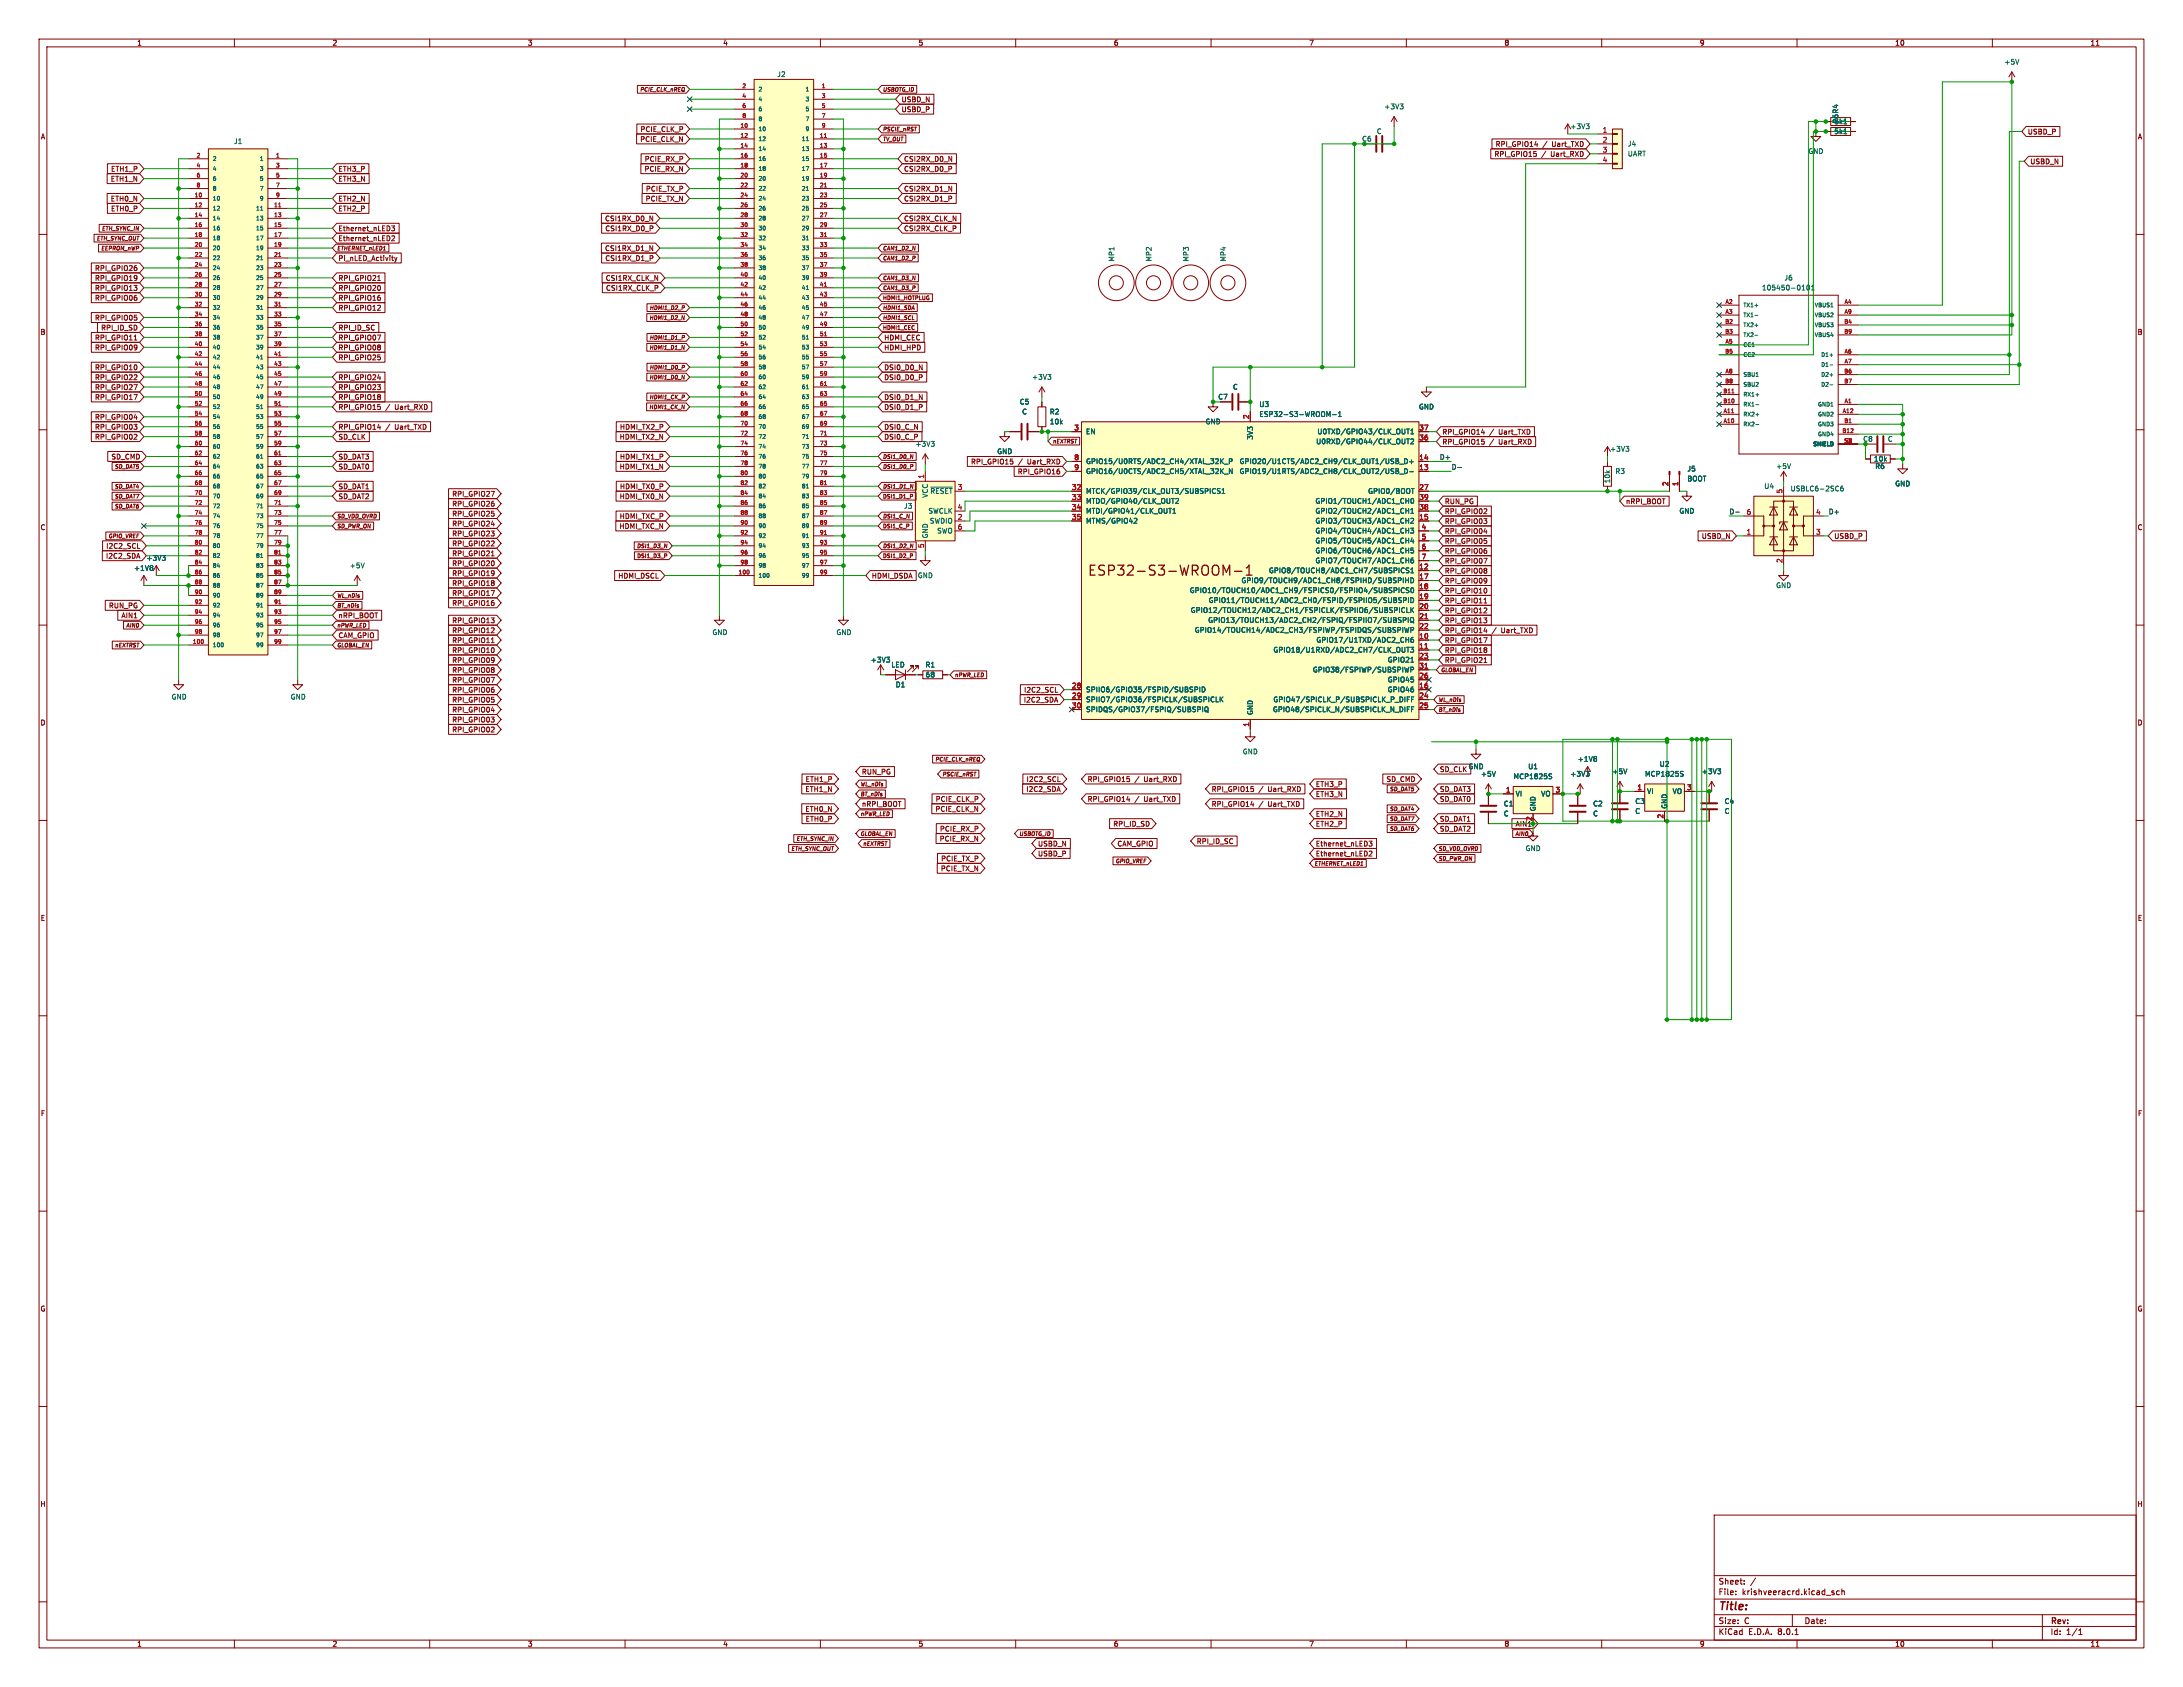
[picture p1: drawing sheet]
<svg xmlns="http://www.w3.org/2000/svg" width="559mm" height="432mm" viewBox="0 0 559 432" stroke-linecap="round" stroke-linejoin="round" font-family="sans-serif">
<defs><g id="words">
<text font-size="3.5" fill="#840000" x="278.3" y="147.8">ESP32-S3-WROOM-1</text>
<text font-size="2.8" fill="#840000" x="439.8" y="412.7">Title:</text>
<g font-size="2.1" fill="#840000">
<text x="439.8" y="405.8">Sheet:</text>
<text x="439.8" y="408.5">File:</text>
<text x="445.9" y="408.5">krishveeracrd.kicad_sch</text>
<text x="439.8" y="418.7">KiCad</text>
<text x="439.8" y="415.9">Size:</text>
<text x="446.5" y="415.9">C</text>
<text x="447.5" y="418.7">E.D.A.</text>
<text x="455.1" y="418.7">8.0.1</text>
<text x="461.8" y="415.9">Date:</text>
<text x="524.8" y="416.1">Rev:</text>
<text x="524.8" y="418.7">Id:</text>
<text x="528.9" y="418.7">1/1</text>
</g>
<g font-size="1.8" fill="#840000">
<text x="35" y="11.9">1</text>
<text x="85" y="11.9">2</text>
<text x="135" y="11.9">3</text>
<text x="185" y="11.9">4</text>
<text x="235" y="11.9">5</text>
<text x="285" y="11.9">6</text>
<text x="335" y="11.9">7</text>
<text x="385" y="11.9">8</text>
<text x="435" y="11.9">9</text>
<text x="485" y="11.9">10</text>
<text x="535" y="11.9">11</text>
<text x="230.7" y="28.9">USBD_P</text>
<text x="230.7" y="26.4">USBD_N</text>
<text x="10.3" y="35.9">A</text>
<text x="163.8" y="34">PCIE_CLK_P</text>
<text x="519" y="34.6">USBD_P</text>
<text x="547.1" y="35.9">A</text>
<text x="163.8" y="36.5">PCIE_CLK_N</text>
<text x="164.9" y="41.6">PCIE_RX_P</text>
<text x="231.3" y="41.6">CSI2RX_D0_N</text>
<text x="382.4" y="40.3">RPI_GPIO15</text>
<text x="382.7" y="37.8">RPI_GPIO14</text>
<text x="394.6" y="40.3">/</text>
<text x="394.9" y="37.8">/</text>
<text x="397.1" y="40.3">Uart_RXD</text>
<text x="397.4" y="37.8">Uart_TXD</text>
<text x="28.2" y="46.7">ETH1_N</text>
<text x="28.3" y="44.1">ETH1_P</text>
<text x="86.5" y="46.7">ETH3_N</text>
<text x="86.5" y="44.1">ETH3_P</text>
<text x="164.9" y="44.1">PCIE_RX_N</text>
<text x="231.3" y="44.1">CSI2RX_D0_P</text>
<text x="519.6" y="42.2">USBD_N</text>
<text x="28.2" y="51.8">ETH0_N</text>
<text x="86.5" y="51.8">ETH2_N</text>
<text x="165.2" y="51.8">PCIE_TX_N</text>
<text x="165.2" y="49.2">PCIE_TX_P</text>
<text x="231.3" y="51.8">CSI2RX_D1_P</text>
<text x="231.3" y="49.2">CSI2RX_D1_N</text>
<text x="28.3" y="54.3">ETH0_P</text>
<text x="86.5" y="59.4">Ethernet_nLED3</text>
<text x="86.5" y="54.3">ETH2_P</text>
<text x="154.8" y="56.8">CSI1RX_D0_N</text>
<text x="154.8" y="59.4">CSI1RX_D0_P</text>
<text x="231.3" y="59.4">CSI2RX_CLK_P</text>
<text x="231.3" y="56.8">CSI2RX_CLK_N</text>
<text x="86.5" y="61.9">Ethernet_nLED2</text>
<text x="154.8" y="64.5">CSI1RX_D1_N</text>
<text x="24.2" y="69.5">RPI_GPIO26</text>
<text x="86.5" y="67">Pi_nLED_Activity</text>
<text x="154.8" y="67">CSI1RX_D1_P</text>
<text x="24.2" y="77.2">RPI_GPIO06</text>
<text x="24.2" y="72.1">RPI_GPIO19</text>
<text x="24.2" y="74.6">RPI_GPIO13</text>
<text x="86.5" y="77.2">RPI_GPIO16</text>
<text x="86.5" y="74.6">RPI_GPIO20</text>
<text x="86.5" y="72.1">RPI_GPIO21</text>
<text x="154.9" y="72.1">CSI1RX_CLK_N</text>
<text x="155" y="74.6">CSI1RX_CLK_P</text>
<text x="24.2" y="82.2">RPI_GPIO05</text>
<text x="86.5" y="79.7">RPI_GPIO12</text>
<text x="10.3" y="85.9">B</text>
<text x="24.2" y="89.9">RPI_GPIO09</text>
<text x="24.2" y="87.3">RPI_GPIO11</text>
<text x="25.8" y="84.8">RPI_ID_SD</text>
<text x="86.5" y="87.3">RPI_GPIO07</text>
<text x="86.5" y="84.8">RPI_ID_SC</text>
<text x="86.5" y="89.9">RPI_GPIO08</text>
<text x="226.2" y="87.3">HDMI_CEC</text>
<text x="226.2" y="89.9">HDMI_HPD</text>
<text x="547.1" y="85.9">B</text>
<text x="24.2" y="94.9">RPI_GPIO10</text>
<text x="86.5" y="92.4">RPI_GPIO25</text>
<text x="226.2" y="94.9">DSI0_D0_N</text>
<text x="24.2" y="100">RPI_GPIO27</text>
<text x="24.2" y="97.5">RPI_GPIO22</text>
<text x="86.5" y="97.5">RPI_GPIO24</text>
<text x="86.5" y="100">RPI_GPIO23</text>
<text x="226.2" y="97.5">DSI0_D0_P</text>
<text x="24.2" y="102.6">RPI_GPIO17</text>
<text x="24.2" y="107.6">RPI_GPIO04</text>
<text x="86.5" y="102.6">RPI_GPIO18</text>
<text x="86.5" y="105.1">RPI_GPIO15</text>
<text x="98.7" y="105.1">/</text>
<text x="101.2" y="105.1">Uart_RXD</text>
<text x="226.2" y="105.1">DSI0_D1_P</text>
<text x="226.2" y="102.6">DSI0_D1_N</text>
<text x="24.2" y="110.2">RPI_GPIO03</text>
<text x="24.2" y="112.7">RPI_GPIO02</text>
<text x="86.5" y="110.2">RPI_GPIO14</text>
<text x="86.5" y="112.7">SD_CLK</text>
<text x="98.7" y="110.2">/</text>
<text x="101.2" y="110.2">Uart_TXD</text>
<text x="158.5" y="112.7">HDMI_TX2_N</text>
<text x="158.6" y="110.2">HDMI_TX2_P</text>
<text x="226.2" y="110.2">DSI0_C_N</text>
<text x="226.2" y="112.7">DSI0_C_P</text>
<text x="369.1" y="114">RPI_GPIO15</text>
<text x="369.1" y="111.4">RPI_GPIO14</text>
<text x="381.3" y="114">/</text>
<text x="381.3" y="111.4">/</text>
<text x="383.8" y="114">Uart_RXD</text>
<text x="383.8" y="111.4">Uart_TXD</text>
<text x="28.4" y="117.8">SD_CMD</text>
<text x="86.5" y="117.8">SD_DAT3</text>
<text x="158.6" y="117.8">HDMI_TX1_P</text>
<text x="248.4" y="119.1">RPI_GPIO15</text>
<text x="260.6" y="119.1">/</text>
<text x="263.1" y="119.1">Uart_RXD</text>
<text x="86.5" y="125.4">SD_DAT1</text>
<text x="86.5" y="120.3">SD_DAT0</text>
<text x="158.5" y="120.3">HDMI_TX1_N</text>
<text x="158.6" y="125.4">HDMI_TX0_P</text>
<text x="260.4" y="121.6">RPI_GPIO16</text>
<text x="86.5" y="128">SD_DAT2</text>
<text x="115.6" y="129.9">RPI_GPIO26</text>
<text x="115.6" y="127.3">RPI_GPIO27</text>
<text x="158.5" y="128">HDMI_TX0_N</text>
<text x="369.7" y="129.2">RUN_PG</text>
<text x="369.7" y="131.8">RPI_GPIO02</text>
<text x="416.1" y="129.2">nRPI_BOOT</text>
<text x="10.3" y="135.9">C</text>
<text x="115.6" y="132.4">RPI_GPIO25</text>
<text x="115.6" y="134.9">RPI_GPIO24</text>
<text x="115.6" y="137.5">RPI_GPIO23</text>
<text x="158.4" y="135.6">HDMI_TXC_N</text>
<text x="158.5" y="133">HDMI_TXC_P</text>
<text x="369.7" y="134.3">RPI_GPIO03</text>
<text x="369.7" y="136.8">RPI_GPIO04</text>
<text x="547.1" y="135.9">C</text>
<text x="27" y="143.2">I2C2_SDA</text>
<text x="27.1" y="140.7">I2C2_SCL</text>
<text x="115.6" y="140">RPI_GPIO22</text>
<text x="115.6" y="142.6">RPI_GPIO21</text>
<text x="369.7" y="141.9">RPI_GPIO06</text>
<text x="369.7" y="139.4">RPI_GPIO05</text>
<text x="435.5" y="138.1">USBD_N</text>
<text x="469.4" y="138.1">USBD_P</text>
<text x="115.6" y="145.1">RPI_GPIO20</text>
<text x="115.6" y="147.6">RPI_GPIO19</text>
<text x="158.1" y="148.3">HDMI_DSCL</text>
<text x="223" y="148.3">HDMI_DSDA</text>
<text x="369.7" y="144.5">RPI_GPIO07</text>
<text x="369.7" y="147">RPI_GPIO08</text>
<text x="369.7" y="149.5">RPI_GPIO09</text>
<text x="27.8" y="155.9">RUN_PG</text>
<text x="115.6" y="152.7">RPI_GPIO17</text>
<text x="115.6" y="155.3">RPI_GPIO16</text>
<text x="115.6" y="150.2">RPI_GPIO18</text>
<text x="369.7" y="154.6">RPI_GPIO11</text>
<text x="369.7" y="152.1">RPI_GPIO10</text>
<text x="31" y="158.4">AIN1</text>
<text x="86.5" y="158.4">nRPI_BOOT</text>
<text x="115.6" y="159.7">RPI_GPIO13</text>
<text x="369.7" y="159.7">RPI_GPIO13</text>
<text x="369.7" y="157.2">RPI_GPIO12</text>
<text x="86.5" y="163.5">CAM_GPIO</text>
<text x="115.6" y="164.8">RPI_GPIO11</text>
<text x="115.6" y="167.3">RPI_GPIO10</text>
<text x="115.6" y="162.2">RPI_GPIO12</text>
<text x="369.7" y="162.2">RPI_GPIO14</text>
<text x="369.7" y="164.8">RPI_GPIO17</text>
<text x="369.7" y="167.3">RPI_GPIO18</text>
<text x="381.9" y="162.2">/</text>
<text x="384.4" y="162.2">Uart_TXD</text>
<text x="115.6" y="172.4">RPI_GPIO08</text>
<text x="115.6" y="169.9">RPI_GPIO09</text>
<text x="369.7" y="169.9">RPI_GPIO21</text>
<text x="115.6" y="177.5">RPI_GPIO06</text>
<text x="115.6" y="174.9">RPI_GPIO07</text>
<text x="262" y="177.5">I2C2_SCL</text>
<text x="10.3" y="185.9">D</text>
<text x="115.6" y="180">RPI_GPIO05</text>
<text x="115.6" y="182.6">RPI_GPIO04</text>
<text x="115.6" y="185.1">RPI_GPIO03</text>
<text x="262" y="180">I2C2_SDA</text>
<text x="547.1" y="185.9">D</text>
<text x="115.6" y="187.6">RPI_GPIO02</text>
<text x="368.5" y="197.8">SD_CLK</text>
<text x="206" y="202.9">ETH1_N</text>
<text x="206.1" y="200.3">ETH1_P</text>
<text x="220.5" y="198.4">RUN_PG</text>
<text x="262.6" y="202.9">I2C2_SDA</text>
<text x="262.6" y="200.3">I2C2_SCL</text>
<text x="278.3" y="200.3">RPI_GPIO15</text>
<text x="290.5" y="200.3">/</text>
<text x="293" y="200.3">Uart_RXD</text>
<text x="310" y="202.9">RPI_GPIO15</text>
<text x="322.2" y="202.9">/</text>
<text x="324.7" y="202.9">Uart_RXD</text>
<text x="336.7" y="201.6">ETH3_P</text>
<text x="354.8" y="200.3">SD_CMD</text>
<text x="368.5" y="202.9">SD_DAT3</text>
<text x="206" y="208">ETH0_N</text>
<text x="220.5" y="206.7">nRPI_BOOT</text>
<text x="239.3" y="208">PCIE_CLK_N</text>
<text x="239.4" y="205.4">PCIE_CLK_P</text>
<text x="278.3" y="205.4">RPI_GPIO14</text>
<text x="290.5" y="205.4">/</text>
<text x="293" y="205.4">Uart_TXD</text>
<text x="310" y="206.7">RPI_GPIO14</text>
<text x="322.2" y="206.7">/</text>
<text x="324.7" y="206.7">Uart_TXD</text>
<text x="336.7" y="209.2">ETH2_N</text>
<text x="336.7" y="204.2">ETH3_N</text>
<text x="368.5" y="205.4">SD_DAT0</text>
<text x="206.1" y="210.5">ETH0_P</text>
<text x="240.4" y="215.6">PCIE_RX_N</text>
<text x="240.5" y="213">PCIE_RX_P</text>
<text x="284.8" y="211.8">RPI_ID_SD</text>
<text x="336.7" y="211.8">ETH2_P</text>
<text x="368.5" y="213">SD_DAT2</text>
<text x="368.5" y="210.5">SD_DAT1</text>
<text x="387.8" y="211.8">AIN1</text>
<text x="240.8" y="220.7">PCIE_TX_P</text>
<text x="265.6" y="219.4">USBD_P</text>
<text x="265.6" y="216.9">USBD_N</text>
<text x="285.9" y="216.9">CAM_GPIO</text>
<text x="306.2" y="216.2">RPI_ID_SC</text>
<text x="336.7" y="216.9">Ethernet_nLED3</text>
<text x="336.7" y="219.4">Ethernet_nLED2</text>
<text x="240.7" y="223.2">PCIE_TX_N</text>
<text x="10.3" y="235.9">E</text>
<text x="547.1" y="235.9">E</text>
<text x="10.3" y="285.9">F</text>
<text x="547.1" y="285.9">F</text>
<text x="10.3" y="335.9">G</text>
<text x="547.1" y="335.9">G</text>
<text x="10.2" y="385.9">H</text>
<text x="547" y="385.9">H</text>
<text x="35" y="421.7">1</text>
<text x="85" y="421.7">2</text>
<text x="135" y="421.7">3</text>
<text x="185" y="421.7">4</text>
<text x="235" y="421.7">5</text>
<text x="285" y="421.7">6</text>
<text x="335" y="421.7">7</text>
<text x="385" y="421.7">8</text>
<text x="435" y="421.7">9</text>
<text x="485" y="421.7">10</text>
<text x="535" y="421.7">11</text>
</g>
<g font-size="1.8" fill="#006464">
<text x="512.9" y="16.7">+5V</text>
<text x="198.8" y="19.9">J2</text>
<text x="354.2" y="28.2">+3V3</text>
<text x="352.3" y="34.5">C</text>
<text x="401.9" y="33.2">+3V3</text>
<text x="469.4" y="34.5">5k1</text>
<text x="469.4" y="32">5k1</text>
<text x="470.8" y="31.7" transform="rotate(-90 470.8 31.7)">R5R4</text>
<text x="59.8" y="37.1">J1</text>
<text x="348.5" y="36.4">C6</text>
<text x="416.6" y="37.7">J4</text>
<text x="416.6" y="40.2">UART</text>
<text x="462.8" y="39.6">GND</text>
<text x="285.4" y="67.1" transform="rotate(-90 285.4 67.1)">MP1</text>
<text x="295" y="67.1" transform="rotate(-90 295 67.1)">MP2</text>
<text x="304.5" y="67.1" transform="rotate(-90 304.5 67.1)">MP3</text>
<text x="314" y="67.1" transform="rotate(-90 314 67.1)">MP4</text>
<text x="456.6" y="72">J6</text>
<text x="450.9" y="74.5">105450-0101</text>
<text x="264.1" y="97.4">+3V3</text>
<text x="315.5" y="99.9">C</text>
<text x="260.9" y="103.7">C5</text>
<text x="261.5" y="106.3">C</text>
<text x="268.6" y="106.3">R2</text>
<text x="311.7" y="102.5">C7</text>
<text x="322.2" y="104.4">U3</text>
<text x="322.2" y="106.9">ESP32-S3-WROOM-1</text>
<text x="363.1" y="105">GND</text>
<text x="268.6" y="108.8">10k</text>
<text x="277.9" y="111.4">EN</text>
<text x="308.5" y="108.8">GND</text>
<text x="320.9" y="112.7" transform="rotate(-90 320.9 112.7)">3V3</text>
<text x="336.8" y="113.9">U0RXD/GPIO44/CLK_OUT2</text>
<text x="337.1" y="111.4">U0TXD/GPIO43/CLK_OUT1</text>
<text x="476.8" y="113.3">C8</text>
<text x="483.1" y="113.3">C</text>
<text x="234.2" y="114.5">+3V3</text>
<text x="255.1" y="116.4">GND</text>
<text x="277.9" y="119">GPIO15/U0RTS/ADC2_CH4/XTAL_32K_P</text>
<text x="317.2" y="119">GPIO20/U1CTS/ADC2_CH9/CLK_OUT1/USB_D+</text>
<text x="412" y="115.8">+3V3</text>
<text x="479.6" y="118.3">10k</text>
<text x="277.9" y="121.5">GPIO16/U0CTS/ADC2_CH5/XTAL_32K_N</text>
<text x="317.2" y="121.5">GPIO19/U1RTS/ADC2_CH8/CLK_OUT2/USB_D-</text>
<text x="412.3" y="123.8" transform="rotate(-90 412.3 123.8)">10k</text>
<text x="413.4" y="121.5">R3</text>
<text x="431.8" y="120.9">J5</text>
<text x="431.8" y="123.4">BOOT</text>
<text x="451.5" y="125.3">U4</text>
<text x="454.5" y="120.2">+5V</text>
<text x="458.2" y="126">USBLC6-2SC6</text>
<text x="479.9" y="120.2">R6</text>
<text x="485" y="124.7">GND</text>
<text x="231.3" y="130.4">J3</text>
<text x="237.5" y="131.7">SWCLK</text>
<text x="237.7" y="127.5" transform="rotate(-90 237.7 127.5)">VCC</text>
<text x="238" y="126.6">~{RESET}</text>
<text x="277.9" y="126.6">MTCK/GPIO39/CLK_OUT3/SUBSPICS1</text>
<text x="277.9" y="129.1">MTDO/GPIO40/CLK_OUT2</text>
<text x="277.9" y="131.7">MTDI/GPIO41/CLK_OUT1</text>
<text x="336.6" y="131.7">GPIO2/TOUCH2/ADC1_CH1</text>
<text x="336.6" y="129.1">GPIO1/TOUCH1/ADC1_CH0</text>
<text x="350.1" y="126.6">GPIO0/BOOT</text>
<text x="429.8" y="131.7">GND</text>
<text x="237.7" y="137.9" transform="rotate(-90 237.7 137.9)">GND</text>
<text x="237.9" y="134.2">SWDIO</text>
<text x="239.8" y="136.8">SWO</text>
<text x="277.9" y="134.2">MTMS/GPIO42</text>
<text x="336.6" y="134.2">GPIO3/TOUCH3/ADC1_CH2</text>
<text x="336.6" y="136.8">GPIO4/TOUCH4/ADC1_CH3</text>
<text x="37.4" y="143.7">+3V3</text>
<text x="336.6" y="139.3">GPIO5/TOUCH5/ADC1_CH4</text>
<text x="336.6" y="141.8">GPIO6/TOUCH6/ADC1_CH5</text>
<text x="34.2" y="146.3">+1V8</text>
<text x="89.4" y="145.6">+5V</text>
<text x="234.8" y="148.2">GND</text>
<text x="317.7" y="149.5">GPIO9/TOUCH9/ADC1_CH8/FSPIHD/SUBSPIHD</text>
<text x="324.7" y="146.9">GPIO8/TOUCH8/ADC1_CH7/SUBSPICS1</text>
<text x="336.6" y="144.4">GPIO7/TOUCH7/ADC1_CH6</text>
<text x="304.4" y="152">GPIO10/TOUCH10/ADC1_CH9/FSPICS0/FSPIIO4/SUBSPICS0</text>
<text x="309.3" y="154.5">GPIO11/TOUCH11/ADC2_CH0/FSPID/FSPIIO5/SUBSPID</text>
<text x="454.5" y="150.7">GND</text>
<text x="304.7" y="157.1">GPIO12/TOUCH12/ADC2_CH1/FSPICLK/FSPIIO6/SUBSPICLK</text>
<text x="309.1" y="159.6">GPIO13/TOUCH13/ADC2_CH2/FSPIQ/FSPIIO7/SUBSPIQ</text>
<text x="182.2" y="162.7">GND</text>
<text x="214" y="162.7">GND</text>
<text x="305.7" y="162.2">GPIO14/TOUCH14/ADC2_CH3/FSPIWP/FSPIDQS/SUBSPIWP</text>
<text x="325.8" y="167.2">GPIO18/U1RXD/ADC2_CH7/CLK_OUT3</text>
<text x="336.8" y="164.7">GPIO17/U1TXD/ADC2_CH6</text>
<text x="222.8" y="169.8">+3V3</text>
<text x="228" y="171">LED</text>
<text x="236.8" y="171">R1</text>
<text x="236.8" y="173.6">68</text>
<text x="335.9" y="172.3">GPIO38/FSPIWP/SUBSPIWP</text>
<text x="355.1" y="169.8">GPIO21</text>
<text x="43.8" y="179.2">GND</text>
<text x="74.3" y="179.2">GND</text>
<text x="229.2" y="176.1">D1</text>
<text x="277.9" y="177.4">SPIIO6/GPIO35/FSPID/SUBSPID</text>
<text x="277.9" y="179.9">SPIIO7/GPIO36/FSPICLK/SUBSPICLK</text>
<text x="325.8" y="179.9">GPIO47/SPICLK_P/SUBSPICLK_P_DIFF</text>
<text x="355.1" y="177.4">GPIO46</text>
<text x="355.1" y="174.9">GPIO45</text>
<text x="277.9" y="182.5">SPIDQS/GPIO37/FSPIQ/SUBSPIQ</text>
<text x="320.9" y="183.1" transform="rotate(-90 320.9 183.1)">GND</text>
<text x="325.7" y="182.5">GPIO48/SPICLK_N/SUBSPICLK_N_DIFF</text>
<text x="318" y="193.3">GND</text>
<text x="375.8" y="197.1">GND</text>
<text x="391.1" y="197.1">U1</text>
<text x="403.8" y="195.2">+1V8</text>
<text x="424.7" y="196.4">U2</text>
<text x="379" y="199">+5V</text>
<text x="387.3" y="199.6">MCP1825S</text>
<text x="401.9" y="199">+3V3</text>
<text x="412.6" y="198.3">+5V</text>
<text x="421" y="199">MCP1825S</text>
<text x="421.5" y="203.4">VI</text>
<text x="428" y="203.4">VO</text>
<text x="435.5" y="198.3">+3V3</text>
<text x="384.8" y="206.6">C1</text>
<text x="384.8" y="209.1">C</text>
<text x="387.9" y="204.1">VI</text>
<text x="393.3" y="207.8" transform="rotate(-90 393.3 207.8)">GND</text>
<text x="394.4" y="204.1">VO</text>
<text x="407.7" y="206.6">C2</text>
<text x="407.7" y="209.1">C</text>
<text x="418.5" y="206">C3</text>
<text x="418.5" y="208.5">C</text>
<text x="426.9" y="207.1" transform="rotate(-90 426.9 207.1)">GND</text>
<text x="441.3" y="206">C4</text>
<text x="441.3" y="208.5">C</text>
<text x="390.4" y="218">GND</text>
</g>
<g font-size="1.8" fill="#a90000">
<text x="410.1" y="34">1</text>
<text x="410.1" y="36.6">2</text>
<text x="410.1" y="39.1">3</text>
<text x="410.1" y="41.7">4</text>
<text x="319.8" y="107.4" transform="rotate(-90 319.8 107.4)">2</text>
<text x="274.9" y="110.2">3</text>
<text x="363.2" y="112.8">36</text>
<text x="363.2" y="110.2">37</text>
<text x="274.9" y="117.9">8</text>
<text x="363.2" y="117.9">14</text>
<text x="236.6" y="122.6" transform="rotate(-90 236.6 122.6)">1</text>
<text x="245" y="125.5">3</text>
<text x="274.3" y="125.5">32</text>
<text x="274.9" y="120.4">9</text>
<text x="363.2" y="120.4">13</text>
<text x="363.2" y="125.5">27</text>
<text x="427.1" y="124.5" transform="rotate(-90 427.1 124.5)">2</text>
<text x="429.6" y="124.5" transform="rotate(-90 429.6 124.5)">1</text>
<text x="245" y="130.6">4</text>
<text x="274.3" y="128">33</text>
<text x="274.3" y="130.6">34</text>
<text x="363.2" y="130.6">38</text>
<text x="363.2" y="128">39</text>
<text x="447" y="131.8">6</text>
<text x="456.3" y="126.4" transform="rotate(-90 456.3 126.4)">5</text>
<text x="464.7" y="131.8">4</text>
<text x="245" y="133.1">2</text>
<text x="245" y="135.6">6</text>
<text x="274.3" y="133.1">35</text>
<text x="363.2" y="133.1">15</text>
<text x="363.8" y="135.6">4</text>
<text x="447" y="136.9">1</text>
<text x="464.7" y="136.9">3</text>
<text x="236.6" y="140.4" transform="rotate(-90 236.6 140.4)">5</text>
<text x="363.8" y="138.2">5</text>
<text x="363.8" y="140.7">6</text>
<text x="363.8" y="143.3">7</text>
<text x="363.2" y="145.8">12</text>
<text x="363.2" y="148.3">17</text>
<text x="456.3" y="144.2" transform="rotate(-90 456.3 144.2)">2</text>
<text x="363.2" y="150.9">18</text>
<text x="363.2" y="153.4">19</text>
<text x="363.2" y="156">20</text>
<text x="363.2" y="158.5">21</text>
<text x="363.2" y="161">22</text>
<text x="363.2" y="163.6">10</text>
<text x="363.2" y="166.1">11</text>
<text x="363.2" y="168.7">23</text>
<text x="363.2" y="173.7">26</text>
<text x="363.2" y="171.2">31</text>
<text x="274.3" y="176.3">28</text>
<text x="274.3" y="178.8">29</text>
<text x="363.2" y="176.3">16</text>
<text x="363.2" y="178.8">24</text>
<text x="274.3" y="181.4">30</text>
<text x="363.2" y="181.4">25</text>
<text x="319.8" y="186.1" transform="rotate(-90 319.8 186.1)">1</text>
<text x="385.4" y="202.9">1</text>
<text x="398.1" y="202.9">3</text>
<text x="419" y="202.3">1</text>
<text x="431.7" y="202.3">3</text>
<text x="425.8" y="209.6" transform="rotate(-90 425.8 209.6)">2</text>
<text x="392.2" y="210.3" transform="rotate(-90 392.2 210.3)">2</text>
</g>
<g font-size="1.8" fill="#0f0f0f">
<text x="368.4" y="117.8">D+</text>
<text x="371.5" y="120.3">D-</text>
<text x="442.6" y="131.7">D-</text>
<text x="468" y="131.7">D+</text>
</g>
<g font-size="1.4" fill="#840000">
<text x="163.7" y="23.7">PCIE_CLK_nREQ</text>
<text x="225.9" y="23.7">USBOTG_ID</text>
<text x="225.9" y="33.8">PSCIE_nRST</text>
<text x="225.9" y="36.4">TV_OUT</text>
<text x="25.9" y="59.2">ETH_SYNC_IN</text>
<text x="24.6" y="61.8">ETH_SYNC_OUT</text>
<text x="25.7" y="64.3">EEPROM_nWP</text>
<text x="86.2" y="64.3">ETHERNET_nLED1</text>
<text x="225.9" y="64.3">CAM1_D2_N</text>
<text x="225.9" y="66.8">CAM1_D2_P</text>
<text x="225.9" y="71.9">CAM1_D3_N</text>
<text x="225.9" y="74.5">CAM1_D3_P</text>
<text x="225.9" y="77">HDMI1_HOTPLUG</text>
<text x="166.1" y="82.1">HDMI1_D2_N</text>
<text x="166.1" y="79.5">HDMI1_D2_P</text>
<text x="225.9" y="79.5">HDMI1_SDA</text>
<text x="225.9" y="82.1">HDMI1_SCL</text>
<text x="166.1" y="89.7">HDMI1_D1_N</text>
<text x="166.1" y="87.2">HDMI1_D1_P</text>
<text x="225.9" y="84.6">HDMI1_CEC</text>
<text x="166.1" y="94.8">HDMI1_D0_P</text>
<text x="166.1" y="97.3">HDMI1_D0_N</text>
<text x="166.1" y="104.9">HDMI1_CK_N</text>
<text x="166.1" y="102.4">HDMI1_CK_P</text>
<text x="269.4" y="113.7">nEXTRST</text>
<text x="225.9" y="117.6">DSI1_D0_N</text>
<text x="29.2" y="125.3">SD_DAT4</text>
<text x="29.2" y="120.2">SD_DAT5</text>
<text x="225.9" y="125.3">DSI1_D1_N</text>
<text x="225.9" y="120.2">DSI1_D0_P</text>
<text x="29.2" y="130.3">SD_DAT6</text>
<text x="29.2" y="127.8">SD_DAT7</text>
<text x="225.9" y="127.8">DSI1_D1_P</text>
<text x="27.6" y="138">GPIO_VREF</text>
<text x="86.2" y="132.9">SD_VDD_OVRD</text>
<text x="86.2" y="135.4">SD_PWR_ON</text>
<text x="225.9" y="135.4">DSI1_C_P</text>
<text x="225.9" y="132.9">DSI1_C_N</text>
<text x="162.9" y="140.5">DSI1_D3_N</text>
<text x="162.9" y="143">DSI1_D3_P</text>
<text x="225.9" y="140.5">DSI1_D2_N</text>
<text x="225.9" y="143">DSI1_D2_P</text>
<text x="86.2" y="153.2">WL_nDis</text>
<text x="86.2" y="155.7">BT_nDis</text>
<text x="32.2" y="160.8">AIN0</text>
<text x="86.2" y="160.8">nPWR_LED</text>
<text x="29.3" y="165.9">nEXTRST</text>
<text x="86.2" y="165.9">GLOBAL_EN</text>
<text x="244.3" y="173.5">nPWR_LED</text>
<text x="368.8" y="172.2">GLOBAL_EN</text>
<text x="368.1" y="179.9">WL_nDis</text>
<text x="368.1" y="182.4">BT_nDis</text>
<text x="239.3" y="195.1">PCIE_CLK_nREQ</text>
<text x="220.2" y="204">BT_nDis</text>
<text x="220.2" y="201.5">WL_nDis</text>
<text x="241.1" y="198.9">PSCIE_nRST</text>
<text x="355.6" y="202.7">SD_DAT5</text>
<text x="220.2" y="209.1">nPWR_LED</text>
<text x="355.6" y="207.8">SD_DAT4</text>
<text x="203.7" y="215.4">ETH_SYNC_IN</text>
<text x="220.2" y="214.2">GLOBAL_EN</text>
<text x="260.8" y="214.2">USBOTG_ID</text>
<text x="355.6" y="212.9">SD_DAT6</text>
<text x="355.6" y="210.3">SD_DAT7</text>
<text x="387.8" y="214.2">AIN0</text>
<text x="202.4" y="218">ETH_SYNC_OUT</text>
<text x="220.8" y="216.7">nEXTRST</text>
<text x="285.4" y="221.1">GPIO_VREF</text>
<text x="336.4" y="221.8">ETHERNET_nLED1</text>
<text x="368.1" y="218">SD_VDD_OVRD</text>
<text x="368.1" y="220.5">SD_PWR_ON</text>
</g>
<g font-size="1.4" fill="#a90000">
<text x="189.9" y="22.6">2</text>
<text x="210.2" y="22.6">1</text>
<text x="189.9" y="25.1">4</text>
<text x="189.9" y="27.7">6</text>
<text x="210.2" y="25.1">3</text>
<text x="210.2" y="27.7">5</text>
<text x="189.4" y="32.8">10</text>
<text x="189.4" y="35.3">12</text>
<text x="189.9" y="30.2">8</text>
<text x="209.7" y="35.3">11</text>
<text x="210.2" y="30.2">7</text>
<text x="210.2" y="32.8">9</text>
<text x="50.2" y="40.4">2</text>
<text x="70.5" y="40.4">1</text>
<text x="189.4" y="37.8">14</text>
<text x="189.4" y="40.4">16</text>
<text x="209.7" y="37.8">13</text>
<text x="209.7" y="40.4">15</text>
<text x="50.2" y="42.9">4</text>
<text x="50.2" y="45.5">6</text>
<text x="70.5" y="42.9">3</text>
<text x="70.5" y="45.5">5</text>
<text x="189.4" y="42.9">18</text>
<text x="189.4" y="45.5">20</text>
<text x="209.7" y="42.9">17</text>
<text x="209.7" y="45.5">19</text>
<text x="49.7" y="50.5">10</text>
<text x="49.7" y="53.1">12</text>
<text x="50.2" y="48">8</text>
<text x="70" y="53.1">11</text>
<text x="70.5" y="48">7</text>
<text x="70.5" y="50.5">9</text>
<text x="189.4" y="48">22</text>
<text x="189.4" y="50.5">24</text>
<text x="189.4" y="53.1">26</text>
<text x="209.7" y="48">21</text>
<text x="209.7" y="50.5">23</text>
<text x="209.7" y="53.1">25</text>
<text x="49.7" y="55.6">14</text>
<text x="49.7" y="58.2">16</text>
<text x="70" y="55.6">13</text>
<text x="70" y="58.2">15</text>
<text x="189.4" y="55.6">28</text>
<text x="189.4" y="58.2">30</text>
<text x="209.7" y="55.6">27</text>
<text x="209.7" y="58.2">29</text>
<text x="49.7" y="60.7">18</text>
<text x="49.7" y="63.2">20</text>
<text x="49.7" y="65.8">22</text>
<text x="70" y="60.7">17</text>
<text x="70" y="63.2">19</text>
<text x="70" y="65.8">21</text>
<text x="189.4" y="60.7">32</text>
<text x="189.4" y="63.2">34</text>
<text x="189.4" y="65.8">36</text>
<text x="209.7" y="60.7">31</text>
<text x="209.7" y="63.2">33</text>
<text x="209.7" y="65.8">35</text>
<text x="49.7" y="68.3">24</text>
<text x="49.7" y="70.9">26</text>
<text x="70" y="68.3">23</text>
<text x="70" y="70.9">25</text>
<text x="189.4" y="68.3">38</text>
<text x="189.4" y="70.9">40</text>
<text x="209.7" y="68.3">37</text>
<text x="209.7" y="70.9">39</text>
<text x="49.7" y="73.4">28</text>
<text x="49.7" y="75.9">30</text>
<text x="70" y="73.4">27</text>
<text x="70" y="75.9">29</text>
<text x="189.4" y="73.4">42</text>
<text x="189.4" y="75.9">44</text>
<text x="209.7" y="73.4">41</text>
<text x="209.7" y="75.9">43</text>
<text x="441.5" y="77.9">A2</text>
<text x="472" y="77.9">A4</text>
<text x="49.7" y="78.5">32</text>
<text x="49.7" y="81">34</text>
<text x="49.7" y="83.6">36</text>
<text x="70" y="78.5">31</text>
<text x="70" y="81">33</text>
<text x="70" y="83.6">35</text>
<text x="189.4" y="78.5">46</text>
<text x="189.4" y="81">48</text>
<text x="189.4" y="83.6">50</text>
<text x="209.7" y="78.5">45</text>
<text x="209.7" y="81">47</text>
<text x="209.7" y="83.6">49</text>
<text x="441.5" y="82.9">B2</text>
<text x="441.5" y="80.4">A3</text>
<text x="472" y="82.9">B4</text>
<text x="472" y="80.4">A9</text>
<text x="49.7" y="86.1">38</text>
<text x="49.7" y="88.6">40</text>
<text x="70" y="86.1">37</text>
<text x="70" y="88.6">39</text>
<text x="189.4" y="86.1">52</text>
<text x="189.4" y="88.6">54</text>
<text x="209.7" y="86.1">51</text>
<text x="209.7" y="88.6">53</text>
<text x="441.5" y="85.5">B3</text>
<text x="441.5" y="88">A5</text>
<text x="472" y="85.5">B9</text>
<text x="49.7" y="91.2">42</text>
<text x="49.7" y="93.7">44</text>
<text x="70" y="91.2">41</text>
<text x="70" y="93.7">43</text>
<text x="189.4" y="91.2">56</text>
<text x="189.4" y="93.7">58</text>
<text x="209.7" y="91.2">55</text>
<text x="209.7" y="93.7">57</text>
<text x="441.5" y="90.6">B5</text>
<text x="441.5" y="95.6">A8</text>
<text x="472" y="95.6">B6</text>
<text x="472" y="90.6">A6</text>
<text x="472" y="93.1">A7</text>
<text x="49.7" y="96.3">46</text>
<text x="49.7" y="98.8">48</text>
<text x="49.7" y="101.3">50</text>
<text x="70" y="96.3">45</text>
<text x="70" y="98.8">47</text>
<text x="70" y="101.3">49</text>
<text x="189.4" y="96.3">60</text>
<text x="189.4" y="98.8">62</text>
<text x="189.4" y="101.3">64</text>
<text x="209.7" y="96.3">59</text>
<text x="209.7" y="98.8">61</text>
<text x="209.7" y="101.3">63</text>
<text x="441" y="100.7">B11</text>
<text x="441.5" y="98.2">B8</text>
<text x="472" y="98.2">B7</text>
<text x="49.7" y="103.9">52</text>
<text x="49.7" y="106.4">54</text>
<text x="70" y="103.9">51</text>
<text x="70" y="106.4">53</text>
<text x="189.4" y="103.9">66</text>
<text x="189.4" y="106.4">68</text>
<text x="209.7" y="103.9">65</text>
<text x="209.7" y="106.4">67</text>
<text x="441" y="103.3">B10</text>
<text x="441.1" y="105.8">A11</text>
<text x="471.5" y="105.8">A12</text>
<text x="472" y="103.3">A1</text>
<text x="49.7" y="109">56</text>
<text x="49.7" y="111.5">58</text>
<text x="70" y="109">55</text>
<text x="70" y="111.5">57</text>
<text x="189.4" y="109">70</text>
<text x="189.4" y="111.5">72</text>
<text x="209.7" y="109">69</text>
<text x="209.7" y="111.5">71</text>
<text x="441.1" y="108.3">A10</text>
<text x="471.5" y="110.9">B12</text>
<text x="472" y="108.3">B1</text>
<text x="472" y="113.4">S1</text>
<text x="472.9" y="113.4">2</text>
<text x="49.7" y="114">60</text>
<text x="49.7" y="116.6">62</text>
<text x="49.7" y="119.1">64</text>
<text x="70" y="114">59</text>
<text x="70" y="116.6">61</text>
<text x="70" y="119.1">63</text>
<text x="189.4" y="114">74</text>
<text x="189.4" y="116.6">76</text>
<text x="189.4" y="119.1">78</text>
<text x="209.7" y="114">73</text>
<text x="209.7" y="116.6">75</text>
<text x="209.7" y="119.1">77</text>
<text x="49.7" y="121.7">66</text>
<text x="49.7" y="124.2">68</text>
<text x="70" y="121.7">65</text>
<text x="70" y="124.2">67</text>
<text x="189.4" y="121.7">80</text>
<text x="189.4" y="124.2">82</text>
<text x="209.7" y="121.7">79</text>
<text x="209.7" y="124.2">81</text>
<text x="49.7" y="126.7">70</text>
<text x="49.7" y="129.3">72</text>
<text x="49.7" y="131.8">74</text>
<text x="70" y="126.7">69</text>
<text x="70" y="129.3">71</text>
<text x="70" y="131.8">73</text>
<text x="189.4" y="126.7">84</text>
<text x="189.4" y="129.3">86</text>
<text x="189.4" y="131.8">88</text>
<text x="209.7" y="126.7">83</text>
<text x="209.7" y="129.3">85</text>
<text x="209.7" y="131.8">87</text>
<text x="49.7" y="134.4">76</text>
<text x="49.7" y="136.9">78</text>
<text x="70" y="134.4">75</text>
<text x="70" y="136.9">77</text>
<text x="189.4" y="134.4">90</text>
<text x="189.4" y="136.9">92</text>
<text x="209.7" y="134.4">89</text>
<text x="209.7" y="136.9">91</text>
<text x="49.7" y="139.4">80</text>
<text x="49.7" y="142">82</text>
<text x="70" y="139.4">79</text>
<text x="70" y="142">81</text>
<text x="189.4" y="139.4">94</text>
<text x="189.4" y="142">96</text>
<text x="209.7" y="139.4">93</text>
<text x="209.7" y="142">95</text>
<text x="49.7" y="144.5">84</text>
<text x="49.7" y="147.1">86</text>
<text x="49.7" y="149.6">88</text>
<text x="70" y="144.5">83</text>
<text x="70" y="147.1">85</text>
<text x="70" y="149.6">87</text>
<text x="188.9" y="147.1">100</text>
<text x="189.4" y="144.5">98</text>
<text x="209.7" y="144.5">97</text>
<text x="209.7" y="147.1">99</text>
<text x="49.7" y="152.1">90</text>
<text x="49.7" y="154.7">92</text>
<text x="70" y="152.1">89</text>
<text x="70" y="154.7">91</text>
<text x="49.7" y="157.2">94</text>
<text x="49.7" y="159.8">96</text>
<text x="70" y="157.2">93</text>
<text x="70" y="159.8">95</text>
<text x="49.2" y="164.8">100</text>
<text x="49.7" y="162.3">98</text>
<text x="70" y="162.3">97</text>
<text x="70" y="164.8">99</text>
</g>
<g font-size="1.4" fill="#006464">
<text x="194.1" y="23.6">2</text>
<text x="206" y="23.6">1</text>
<text x="194.1" y="26.1">4</text>
<text x="194.1" y="28.7">6</text>
<text x="206" y="26.1">3</text>
<text x="206" y="28.7">5</text>
<text x="194.1" y="33.8">10</text>
<text x="194.1" y="31.2">8</text>
<text x="206" y="31.2">7</text>
<text x="206" y="33.8">9</text>
<text x="54.4" y="41.4">2</text>
<text x="66.3" y="41.4">1</text>
<text x="194.1" y="36.3">12</text>
<text x="194.1" y="38.8">14</text>
<text x="194.1" y="41.4">16</text>
<text x="205.1" y="36.3">11</text>
<text x="205.1" y="38.8">13</text>
<text x="205.1" y="41.4">15</text>
<text x="54.4" y="43.9">4</text>
<text x="54.4" y="46.5">6</text>
<text x="66.3" y="43.9">3</text>
<text x="66.3" y="46.5">5</text>
<text x="194.1" y="43.9">18</text>
<text x="194.1" y="46.5">20</text>
<text x="205.1" y="43.9">17</text>
<text x="205.1" y="46.5">19</text>
<text x="54.4" y="51.5">10</text>
<text x="54.4" y="49">8</text>
<text x="66.3" y="49">7</text>
<text x="66.3" y="51.5">9</text>
<text x="194.1" y="49">22</text>
<text x="194.1" y="51.5">24</text>
<text x="205.1" y="49">21</text>
<text x="205.1" y="51.5">23</text>
<text x="54.4" y="54.1">12</text>
<text x="54.4" y="56.6">14</text>
<text x="54.4" y="59.2">16</text>
<text x="65.4" y="54.1">11</text>
<text x="65.4" y="56.6">13</text>
<text x="65.4" y="59.2">15</text>
<text x="194.1" y="54.1">26</text>
<text x="194.1" y="56.6">28</text>
<text x="194.1" y="59.2">30</text>
<text x="205.1" y="54.1">25</text>
<text x="205.1" y="56.6">27</text>
<text x="205.1" y="59.2">29</text>
<text x="54.4" y="61.7">18</text>
<text x="54.4" y="64.2">20</text>
<text x="65.4" y="61.7">17</text>
<text x="65.4" y="64.2">19</text>
<text x="194.1" y="61.7">32</text>
<text x="194.1" y="64.2">34</text>
<text x="205.1" y="61.7">31</text>
<text x="205.1" y="64.2">33</text>
<text x="54.4" y="66.8">22</text>
<text x="54.4" y="69.3">24</text>
<text x="54.4" y="71.9">26</text>
<text x="65.4" y="66.8">21</text>
<text x="65.4" y="69.3">23</text>
<text x="65.4" y="71.9">25</text>
<text x="194.1" y="66.8">36</text>
<text x="194.1" y="69.3">38</text>
<text x="194.1" y="71.9">40</text>
<text x="205.1" y="66.8">35</text>
<text x="205.1" y="69.3">37</text>
<text x="205.1" y="71.9">39</text>
<text x="54.4" y="74.4">28</text>
<text x="54.4" y="76.9">30</text>
<text x="65.4" y="74.4">27</text>
<text x="65.4" y="76.9">29</text>
<text x="194.1" y="74.4">42</text>
<text x="194.1" y="76.9">44</text>
<text x="205.1" y="74.4">41</text>
<text x="205.1" y="76.9">43</text>
<text x="54.4" y="79.5">32</text>
<text x="54.4" y="82">34</text>
<text x="65.4" y="79.5">31</text>
<text x="65.4" y="82">33</text>
<text x="194.1" y="79.5">46</text>
<text x="194.1" y="82">48</text>
<text x="205.1" y="79.5">45</text>
<text x="205.1" y="82">47</text>
<text x="446.2" y="78.8">TX1+</text>
<text x="446.2" y="81.4">TX1-</text>
<text x="446.2" y="83.9">TX2+</text>
<text x="464.4" y="78.8">VBUS1</text>
<text x="464.4" y="81.4">VBUS2</text>
<text x="464.4" y="83.9">VBUS3</text>
<text x="54.4" y="84.6">36</text>
<text x="54.4" y="87.1">38</text>
<text x="54.4" y="89.6">40</text>
<text x="65.4" y="84.6">35</text>
<text x="65.4" y="87.1">37</text>
<text x="65.4" y="89.6">39</text>
<text x="194.1" y="84.6">50</text>
<text x="194.1" y="87.1">52</text>
<text x="194.1" y="89.6">54</text>
<text x="205.1" y="84.6">49</text>
<text x="205.1" y="87.1">51</text>
<text x="205.1" y="89.6">53</text>
<text x="446.2" y="89">CC1</text>
<text x="446.2" y="86.5">TX2-</text>
<text x="464.4" y="86.5">VBUS4</text>
<text x="54.4" y="92.2">42</text>
<text x="54.4" y="94.7">44</text>
<text x="65.4" y="92.2">41</text>
<text x="65.4" y="94.7">43</text>
<text x="194.1" y="92.2">56</text>
<text x="194.1" y="94.7">58</text>
<text x="205.1" y="92.2">55</text>
<text x="205.1" y="94.7">57</text>
<text x="446.2" y="91.5">CC2</text>
<text x="466" y="91.5">D1+</text>
<text x="466" y="94.1">D1-</text>
<text x="54.4" y="97.3">46</text>
<text x="54.4" y="99.8">48</text>
<text x="65.4" y="97.3">45</text>
<text x="65.4" y="99.8">47</text>
<text x="194.1" y="97.3">60</text>
<text x="194.1" y="99.8">62</text>
<text x="205.1" y="97.3">59</text>
<text x="205.1" y="99.8">61</text>
<text x="446.2" y="96.6">SBU1</text>
<text x="446.2" y="101.7">RX1+</text>
<text x="446.2" y="99.2">SBU2</text>
<text x="466" y="96.6">D2+</text>
<text x="466" y="99.2">D2-</text>
<text x="54.4" y="102.3">50</text>
<text x="54.4" y="104.9">52</text>
<text x="54.4" y="107.4">54</text>
<text x="65.4" y="102.3">49</text>
<text x="65.4" y="104.9">51</text>
<text x="65.4" y="107.4">53</text>
<text x="194.1" y="102.3">64</text>
<text x="194.1" y="104.9">66</text>
<text x="194.1" y="107.4">68</text>
<text x="205.1" y="102.3">63</text>
<text x="205.1" y="104.9">65</text>
<text x="205.1" y="107.4">67</text>
<text x="446.2" y="106.8">RX2+</text>
<text x="446.2" y="104.2">RX1-</text>
<text x="465.2" y="104.2">GND1</text>
<text x="465.2" y="106.8">GND2</text>
<text x="54.4" y="110">56</text>
<text x="54.4" y="112.5">58</text>
<text x="65.4" y="110">55</text>
<text x="65.4" y="112.5">57</text>
<text x="194.1" y="110">70</text>
<text x="194.1" y="112.5">72</text>
<text x="205.1" y="110">69</text>
<text x="205.1" y="112.5">71</text>
<text x="446.2" y="109.3">RX2-</text>
<text x="465.2" y="109.3">GND3</text>
<text x="465.2" y="111.9">GND4</text>
<text x="54.4" y="115">60</text>
<text x="54.4" y="117.6">62</text>
<text x="65.4" y="115">59</text>
<text x="65.4" y="117.6">61</text>
<text x="194.1" y="115">74</text>
<text x="194.1" y="117.6">76</text>
<text x="205.1" y="115">73</text>
<text x="205.1" y="117.6">75</text>
<text x="464" y="114.4">SHIELD</text>
<text x="54.4" y="120.1">64</text>
<text x="54.4" y="122.7">66</text>
<text x="54.4" y="125.2">68</text>
<text x="65.4" y="120.1">63</text>
<text x="65.4" y="122.7">65</text>
<text x="65.4" y="125.2">67</text>
<text x="194.1" y="120.1">78</text>
<text x="194.1" y="122.7">80</text>
<text x="194.1" y="125.2">82</text>
<text x="205.1" y="120.1">77</text>
<text x="205.1" y="122.7">79</text>
<text x="205.1" y="125.2">81</text>
<text x="54.4" y="127.7">70</text>
<text x="54.4" y="130.3">72</text>
<text x="65.4" y="127.7">69</text>
<text x="65.4" y="130.3">71</text>
<text x="194.1" y="127.7">84</text>
<text x="194.1" y="130.3">86</text>
<text x="205.1" y="127.7">83</text>
<text x="205.1" y="130.3">85</text>
<text x="54.4" y="132.8">74</text>
<text x="54.4" y="135.4">76</text>
<text x="54.4" y="137.9">78</text>
<text x="65.4" y="132.8">73</text>
<text x="65.4" y="135.4">75</text>
<text x="65.4" y="137.9">77</text>
<text x="194.1" y="132.8">88</text>
<text x="194.1" y="135.4">90</text>
<text x="194.1" y="137.9">92</text>
<text x="205.1" y="132.8">87</text>
<text x="205.1" y="135.4">89</text>
<text x="205.1" y="137.9">91</text>
<text x="54.4" y="140.4">80</text>
<text x="54.4" y="143">82</text>
<text x="65.4" y="140.4">79</text>
<text x="65.4" y="143">81</text>
<text x="194.1" y="140.4">94</text>
<text x="194.1" y="143">96</text>
<text x="205.1" y="140.4">93</text>
<text x="205.1" y="143">95</text>
<text x="54.4" y="145.5">84</text>
<text x="54.4" y="148.1">86</text>
<text x="65.4" y="145.5">83</text>
<text x="65.4" y="148.1">85</text>
<text x="194.1" y="148.1">100</text>
<text x="194.1" y="145.5">98</text>
<text x="205.1" y="145.5">97</text>
<text x="205.1" y="148.1">99</text>
<text x="54.4" y="150.6">88</text>
<text x="54.4" y="153.1">90</text>
<text x="54.4" y="155.7">92</text>
<text x="65.4" y="150.6">87</text>
<text x="65.4" y="153.1">89</text>
<text x="65.4" y="155.7">91</text>
<text x="54.4" y="158.2">94</text>
<text x="54.4" y="160.8">96</text>
<text x="65.4" y="158.2">93</text>
<text x="65.4" y="160.8">95</text>
<text x="54.4" y="165.8">100</text>
<text x="54.4" y="163.3">98</text>
<text x="65.4" y="163.3">97</text>
<text x="65.4" y="165.8">99</text>
</g>
</g></defs>
<g fill="none" stroke="#840000" stroke-width=".26">
<path d="M10 10h538.8v411.8h-538.8zM12 12h534.8v407.8h-534.8zM60 10v2M110 10v2M160 10v2M210 10v2M260 10v2M310 10v2M360 10v2M410 10v2M460 10v2M510 10v2"/>
<path d="M536.6 11.6h.7M349.2 36.8h2.8M354.1 36.8h2.8M356.9 29.8l-.8 1.3M356.9 29.8v2.6M356.9 29.8l.7 1.3M400.6 33l.7-1.2v2.5M10 60h2M546.8 60h2M10 110h2M546.8 110h2M10 160h2"/>
<path d="M40 144.8l-.8 1.3M40 144.8v2.5M40 144.8l.8 1.3M236.9 142.2v1.3h1.2l-1.2 1.3-1.3-1.3h1.3M546.8 160h2M10 210h2M546.8 210h2M10 260h2M546.8 260h2M10 310h2M546.8 310h2M10 360h2"/>
<path d="M546.8 360h2M438.8 387.8h108v32h-108zM10 410h2M60 419.8v2M110 419.8v2M160 419.8v2M210 419.8v2M260 419.8v2M310 419.8v2M360 419.8v2M410 419.8v2M438.8 416.3h108"/>
<path d="M438.8 413.3h108M438.8 409.3h108M438.8 403.3h108M444.3 408v.2M444.3 407.3v.1M446.5 405.3v.2M446.5 404.6v.1M449.4 403.9l-1.3 1.9M458.8 413.3v3M459.5 418.4h.8M460 419.8v2M469.5 407.3l-.4-.1-.2 .2 .1 .2 .5 .2v.3h-.6"/>
<path d="M470.8 407.3l-.4-.1-.3 .3 .2 .6h.5M471.5 407.3h.5l.1 .9M471.5 406.7v1.5M510 419.8v2M522.8 413.3v6.5M532.1 418.4h.9M532.1 417.3l.4-.4v1.5M546.8 410h2M536.6 421.4h.7"/>
</g>
<path d="M358.4 26.6h.8l-.5 .5M358.9 27.1l.3 .2-.3 .6M406 31.7h.8l-.4 .5M406.6 32.2l.2 .2-.2 .6M41.5 142.2h.8l-.4 .5M42.1 142.7l.2 .2-.2 .6" fill="none" stroke="#006464" stroke-width=".26"/>
<path d="M352.3 34.8v4.1M353.8 34.8v4.1" fill="none" stroke="#840000" stroke-width=".51"/>
<path d="M193 20.3h15.3v129.6h-15.3z" fill="#ffffc2"/>
<g fill="none" stroke="#840000" stroke-width=".26">
<path d="M188 22.9h5M188 33h5M188 35.6h5M188 38.1h5M188 25.4h5M188 27.9h5M188 30.5h5M193 20.3h15.3v129.6h-15.3zM208.3 22.9h5.1M208.3 33h5.1M208.3 35.6h5.1M208.3 38.1h5.1"/>
<path d="M208.3 25.4h5.1M208.3 27.9h5.1M208.3 30.5h5.1M188 40.6h5M188 43.2h5M188 45.7h5M188 48.3h5M188 50.8h5M188 53.3h5M188 55.9h5M188 58.4h5M208.3 40.6h5.1"/>
<path d="M208.3 43.2h5.1M208.3 45.7h5.1M208.3 48.3h5.1M208.3 50.8h5.1M208.3 53.3h5.1M208.3 55.9h5.1M208.3 58.4h5.1M188 61h5M188 63.5h5M188 66h5M188 68.6h5M188 71.1h5"/>
<path d="M188 73.7h5M188 76.2h5M188 78.7h5M208.3 61h5.1M208.3 63.5h5.1M208.3 66h5.1M208.3 68.6h5.1M208.3 71.1h5.1M208.3 73.7h5.1M208.3 76.2h5.1M208.3 78.7h5.1M188 81.3h5"/>
<path d="M188 83.8h5M188 86.4h5M188 88.9h5M188 91.4h5M188 94h5M188 96.5h5M188 99.1h5M208.3 81.3h5.1M208.3 83.8h5.1M208.3 86.4h5.1M208.3 88.9h5.1M208.3 91.4h5.1"/>
<path d="M208.3 94h5.1M208.3 96.5h5.1M208.3 99.1h5.1M365.1 99.1v1.2h1.3l-1.3 1.3-1.2-1.3h1.2M188 101.6h5M188 104.1h5M188 106.7h5M188 109.2h5M188 111.8h5M188 114.3h5M188 116.8h5M188 119.4h5"/>
<path d="M208.3 101.6h5.1M208.3 104.1h5.1M208.3 106.7h5.1M208.3 109.2h5.1M208.3 111.8h5.1M208.3 114.3h5.1M208.3 116.8h5.1M208.3 119.4h5.1M236.9 116.2l-.8 1.3M236.9 116.2v2.5M236.9 116.2l.7 1.3M188 121.9h5"/>
<path d="M188 124.5h5M188 127h5M188 129.5h5M188 132.1h5M188 134.6h5M188 137.2h5M188 139.7h5M208.3 121.9h5.1M208.3 124.5h5.1M208.3 127h5.1M208.3 129.5h5.1M208.3 132.1h5.1"/>
<path d="M208.3 134.6h5.1M208.3 137.2h5.1M208.3 139.7h5.1M36.8 147.3l-.7 1.3M36.8 147.3v2.6M36.8 147.3l.8 1.3M91.4 147.3l-.7 1.3M91.4 147.3v2.6M91.4 147.3l.8 1.3M184.1 157.5v1.3h1.3l-1.3 1.2-1.2-1.2h1.2M188 147.3h5M188 142.2h5"/>
<path d="M188 144.8h5M208.3 147.3h5.1M208.3 142.2h5.1M208.3 144.8h5.1M215.9 157.5v1.3h1.3l-1.3 1.2-1.3-1.2h1.3M45.7 174v1.3h1.3l-1.3 1.2-1.3-1.2h1.3M76.2 174v1.3h1.3l-1.3 1.2-1.3-1.2h1.3"/>
</g>
<g fill="none" stroke="#006464" stroke-width=".26">
<path d="M206.4 36h.6M206.4 48.7h.6M206.4 61.4h.6M206.4 74.1h.6M206.4 86.8h.6M206.4 99.5h.6M206.4 112.2h.6M238.4 113h.8l-.5 .5M238.9 113.5l.3 .2-.3 .5M206.4 124.9h.6M206.4 137.6h.6M38.9 144.7l.2 .3-.2 .3 .2 .5-.2 .2"/>
<path d="M93.3 144.1l-.5 1.3M196.8 147v.6"/>
</g>
<path d="M211 35.2h.6M211 47.9h.6M211 60.6h.6M211 73.3h.6M211 86h.6M211 98.7h.6M211 111.4h.6M211 124.1h.6M211 136.8h.6M191.7 146.1v.6" fill="none" stroke="#a90000" stroke-width=".26"/>
<path d="M53.3 38.1h15.3v129.5h-15.3z" fill="#ffffc2"/>
<g fill="none" stroke="#840000" stroke-width=".26">
<path d="M53.3 38.1h15.3v129.5h-15.3zM48.3 40.6h5M48.3 50.8h5M48.3 53.3h5M48.3 55.9h5M48.3 58.4h5M48.3 43.2h5M48.3 45.7h5M48.3 48.3h5M68.6 40.6h5.1M68.6 50.8h5.1M68.6 53.3h5.1"/>
<path d="M68.6 55.9h5.1M68.6 58.4h5.1M68.6 43.2h5.1M68.6 45.7h5.1M68.6 48.3h5.1M48.3 61h5M48.3 63.5h5M48.3 66h5M48.3 68.6h5M48.3 71.1h5M48.3 73.7h5M48.3 76.2h5"/>
<path d="M48.3 78.7h5M68.6 61h5.1M68.6 63.5h5.1M68.6 66h5.1M68.6 68.6h5.1M68.6 71.1h5.1M68.6 73.7h5.1M68.6 76.2h5.1M68.6 78.7h5.1M440.1 78.1h5M445.1 75.6h25.4v40.6h-25.4zM470.5 78.1h5.1"/>
<path d="M48.3 81.3h5M48.3 83.8h5M48.3 86.4h5M48.3 88.9h5M48.3 91.4h5M48.3 94h5M48.3 96.5h5M48.3 99.1h5M68.6 81.3h5.1M68.6 83.8h5.1M68.6 86.4h5.1M68.6 88.9h5.1"/>
<path d="M68.6 91.4h5.1M68.6 94h5.1M68.6 96.5h5.1M68.6 99.1h5.1M440.1 80.6h5M440.1 88.3h5M440.1 90.8h5M440.1 95.9h5M440.1 83.2h5M440.1 85.7h5M440.1 98.4h5M470.5 80.6h5.1"/>
<path d="M470.5 90.8h5.1M470.5 93.3h5.1M470.5 95.9h5.1M470.5 83.2h5.1M470.5 85.7h5.1M470.5 98.4h5.1M48.3 101.6h5M48.3 104.1h5M48.3 106.7h5M48.3 109.2h5M48.3 111.8h5M48.3 114.3h5"/>
<path d="M48.3 116.8h5M48.3 119.4h5M68.6 101.6h5.1M68.6 104.1h5.1M68.6 106.7h5.1M68.6 109.2h5.1M68.6 111.8h5.1M68.6 114.3h5.1M68.6 116.8h5.1M68.6 119.4h5.1M410.5 119.4h2v5.1h-2zM410.7 115.6l.8-1.3v2.5"/>
<path d="M411.5 118.1v1.3M440.1 103.5h5M440.1 108.6h5M440.1 106h5M440.1 101h5M470.5 113.7h5.1M470.5 103.5h5.1M470.5 108.6h5.1M470.5 106h5.1M470.5 111.1h5.1M477.5 117.5h1.3M477.5 113.7h2.8"/>
<path d="M478.8 116.5h5.1v2h-5.1zM482.3 113.7h2.8M483.9 117.5h1.2M487 118.7v1.3h1.3l-1.3 1.3-1.2-1.3h1.2M48.3 121.9h5M48.3 124.5h5M48.3 127h5M48.3 129.5h5M48.3 132.1h5M48.3 134.6h5M48.3 137.2h5M48.3 139.7h5"/>
<path d="M68.6 121.9h5.1M68.6 124.5h5.1M68.6 127h5.1M68.6 129.5h5.1M68.6 132.1h5.1M68.6 134.6h5.1M68.6 137.2h5.1M68.6 139.7h5.1M411.5 124.5v1.2M427.4 121.5v4.2M429.9 121.5v4.2M431.8 125.7v1.3h1.3l-1.3 1.3-1.3-1.3h1.3"/>
<path d="M456.6 120.7l-.8 1.2M456.6 120.7v2.5M456.6 120.7l.7 1.2M48.3 142.2h5M48.3 144.8h5M48.3 147.3h5M48.3 149.9h5M48.3 152.4h5M48.3 154.9h5M48.3 157.5h5M68.6 142.2h5.1M68.6 144.8h5.1"/>
<path d="M68.6 147.3h5.1M68.6 149.9h5.1M68.6 152.4h5.1M68.6 154.9h5.1M68.6 157.5h5.1M48.3 165.1h5M48.3 160h5M48.3 162.6h5M68.6 165.1h5.1M68.6 160h5.1M68.6 162.6h5.1M437.5 202.6v2.8"/>
<path d="M437.5 207.4v2.8M438.1 200l-.7 1.3M438.1 200v2.6M438.1 200l.8 1.3"/>
</g>
<g fill="none" stroke="#006464" stroke-width=".26">
<path d="M66.7 53.8h.6M66.7 66.5h.6M66.7 79.2h.6M461.3 74.2h.7M461.5 73.2l.1-.2v1.2M462.6 73.1l.2-.1a.62 .62 0 0 1 .4 .6 .62 .62 0 0 1-.5 .6l-.2-.4zM463.7 74.2h.7M463.7 73.3l.4-.3v1.2M66.7 91.9h.6M449.2 80.7h.8M449.2 85.8h.8M449.5 96.3h.6"/>
<path d="M468.4 90.9h.8M468.4 93.4h.8M468.4 96h.8M468.4 98.5h.8M66.7 104.6h.6M66.7 117.3h.6M416.2 114.2h.8l-.5 .5M416.7 114.7l.3 .3-.3 .5M449.4 108.7h.8M449.4 106.1h.8M449.4 103.6h.8M449.4 101h.8"/>
<path d="M458.4 118.7l-.4 1.3M66.7 130h.6M66.7 142.7h.6M66.7 155.4h.6M57.1 164.7v.7M439.7 196.8h.7l-.4 .5M440.2 197.3l.2 .2-.2 .6"/>
</g>
<path d="M71.3 53h.6M71.3 65.7h.6M71.3 78.4h.6M71.3 91.1h.6M71.3 103.8h.6M71.3 116.5h.6M443.2 105.7h.6M443.3 100.6h.6M71.3 129.2h.6M71.3 141.9h.6M71.3 154.6h.6M52 163.9v.6" fill="none" stroke="#a90000" stroke-width=".26"/>
<path d="M480.6 111.6v4.1M482.1 111.6v4.1M435.5 207.1h4M435.5 205.6h4" fill="none" stroke="#840000" stroke-width=".51"/>
<g fill="#840000" stroke="#840000" stroke-width=".26">
<path d="M427.2 120.7h.3v.8h-.3z"/>
<path d="M429.8 120.7h.2v.8h-.2z"/>
</g>
<path d="M387.3 201.3h10.2v7h-10.2z" fill="#ffffc2"/>
<g fill="none" stroke="#840000" stroke-width=".26">
<path d="M310.5 102.9v1.2h1.3l-1.3 1.3-1.3-1.3h1.3M312.4 102.9h2.8M317.2 102.9h2.8M225.4 170.2l-.7 1.3M225.4 170.2v2.5M225.4 170.2l.8 1.3M226.7 172.7h7.6M229.2 171.5l2.6 1.2-2.6 1.3zM231.8 171.5v2.5M233.8 171.2v-.8h-.8h.8l-1.5 1.6M234.9 172.7h1.3M235.1 171.2v-.8h-.8h.8l-1.5 1.6"/>
<path d="M236.2 171.7h5.1v2h-5.1zM241.3 172.7h1.3M320 187.3v1.3h1.3l-1.3 1.3-1.2-1.3h1.2M377.8 191.8v1.2h1.3l-1.3 1.3-1.2-1.3h1.2M406.4 196.2l-.8 1.3M406.4 196.2v2.6M406.4 196.2l.8 1.3M381 200.7l-.8 1.2M381 200.7v5.3M381 208v2.8M381 200.7l.8 1.2M384.8 203.2h2.5"/>
<path d="M387.3 201.3h10.2v7h-10.2zM392.4 212.7v1.3h1.3l-1.3 1.3-1.2-1.3h1.2M392.4 208.3v2.5M397.5 203.2h2.5M403.9 203.2v2.8M403.9 208v2.8M404.5 200.7l-.8 1.2M404.5 200.7v2.5M404.5 200.7l.8 1.2M414.7 200l-.8 1.3M414.7 200v2.6M414.7 200l.7 1.3"/>
<circle cx="285.7" cy="72.4" r="4.6"/>
<circle cx="285.8" cy="72.4" r="1.8"/>
<circle cx="295.3" cy="72.4" r="4.6"/>
<circle cx="295.3" cy="72.4" r="1.8"/>
<circle cx="304.8" cy="72.4" r="4.6"/>
<circle cx="304.8" cy="72.4" r="1.8"/>
<circle cx="314.3" cy="72.4" r="4.6"/>
<circle cx="314.3" cy="72.4" r="1.8"/>
</g>
<path d="M226.9 168.2h.8l-.4 .5M227.5 168.7l.2 .5M227.6 169.4l-.1 .1M382.8 197.4l-.4 1.3M396.7 198.7l.4 .1 .1 .3-.5 .2M396.7 198.1h.5M406 197.4h.8l-.4 .5M406.6 197.9l.2 .3-.2 .5M408.5 193.6l.2 .3-.2 .3 .2 .4-.2 .3M416.5 196.8l-.5 1.3" fill="none" stroke="#006464" stroke-width=".26"/>
<path d="M315.5 100.8v4.1M317 100.8v4.1M379 207.8h4M379 206.2h4M401.8 207.8h4.1M401.8 206.2h4.1" fill="none" stroke="#840000" stroke-width=".51"/>
<path d="M276.9 108h86.3v76.2h-86.3z" fill="#ffffc2"/>
<g fill="none" stroke="#840000" stroke-width=".26">
<path d="M266.7 99.1v2.5M266.7 99.1l-.8 1.2M266.7 99.1l.8 1.2M257.2 110.5v1.3h1.2l-1.2 1.2-1.3-1.2h1.3M258.4 110.5h2.8M263.3 110.5h2.8M265.7 104.1h2v5.1h-2zM266.7 102.9v1.2M266.7 109.2v1.3M274.3 118.1h2.6M274.3 110.5h2.6M276.9 108h86.3v76.2h-86.3z"/>
<path d="M320 105.4v2.6M363.2 118.1h2.6M363.2 110.5h2.6M363.2 113h2.6M274.3 120.7h2.6M274.3 133.4h2.6M274.3 125.7h2.6M274.3 128.3h2.6M274.3 130.8h2.6M363.2 120.7h2.6M363.2 133.4h2.6M363.2 125.7h2.6"/>
<path d="M363.2 128.3h2.6M363.2 130.8h2.6M363.2 135.9h2.6M363.2 138.4h2.6M363.2 146.1h2.6M363.2 148.6h2.6M363.2 151.1h2.6M363.2 153.7h2.6M363.2 156.2h2.6M363.2 158.8h2.6M363.2 141h2.6M363.2 143.5h2.6"/>
<path d="M274.3 176.5h2.6M274.3 179.1h2.6M363.2 163.8h2.6M363.2 166.4h2.6M363.2 176.5h2.6M363.2 161.3h2.6M363.2 168.9h2.6M363.2 179.1h2.6M363.2 174h2.6M363.2 171.5h2.6M274.3 181.6h2.6M320 184.2v2.5"/>
<path d="M363.2 181.6h2.6"/>
</g>
<path d="M313.9 146.5l.9-1.8v2.5M316 146.2h1.9M319 147.2h1.5M319 145.4l.7-.7v2.5" fill="none" stroke="#840000" stroke-width=".32"/>
<g fill="none" stroke="#006464" stroke-width=".26">
<path d="M268.2 95.8h.8l-.4 .5M268.8 96.3l.2 .3-.2 .5M312.4 117.4v1.3M312.4 120v1.2M312.6 118l.6 .7M313.2 117.4l-.8 .7M313.2 120l-.8 .7M313.4 118.8h1M314.7 118.1l.6-.1 .1-.5-.7-.1v1.3M315.4 120v1.2l-.7-1.2v1.2M340.1 106.3l.4-.9v1.2M341.1 106.1h1"/>
<path d="M342.6 106.6h.7M342.6 105.7l.4-.3v1.2M356.6 120h.2M357.3 117.4h.4l.3 .3-.3 .3 .4 .4-.3 .3h-.5zM357.3 120h.4l.3 .2-.3 .4 .4 .4-.3 .2h-.5zM357.3 118h.4M358.3 118.8h1M359.6 120a.64 .64 0 0 1 .7 .6 .64 .64 0 0 1-.7 .6zM359.6 117.4a.64 .64 0 0 1 .7 .7 .64 .64 0 0 1-.7 .6zM360 112.3h.8M360 109.8h.8M360.4 109.8v1.3"/>
<path d="M360.4 112.3v1.3M360.8 118.2h1M361.1 112.5l.5-.2 .3 .4-.8 .9h.8M361.1 110.2l.4-.4v1.3M361.1 111.1h.8M361.3 117.7v1M290.5 132.7h.4l.1 .3-.7 .9h.7M299.1 130.1h.8M299.5 130.1v1.3M299.9 127.6h.7M300.2 127.6v1.2M300.2 131.4h.8"/>
<path d="M300.2 130.5l.4-.4v1.3M301 127.7l.4-.1 .3 .3-.8 .9h.8M311.1 125.2a.56 .56 0 0 0-.8 .5 .56 .56 0 0 0 .8 .5M312.3 125.1l-.6 .1a.53 .53 0 0 0 .6 .6l-.1 .4h-.6M312.6 120.5l.6 .7M312.8 126.3h.7M312.8 125.4l.4-.4v1.3M313.4 121.4h1M356.7 120.7v.4M357.3 120.6h.4M358.3 121.4h1M359.9 130.1v1.3"/>
<path d="M359.9 133.3h.7M359.9 130.7h.7M359.9 128.2h.7M359.9 135.8h.7M359.9 138.3h.7M360.6 127.6v1.2M360.6 130.1v1.3M360.6 132.7v1.2M360.6 135.2v1.3M360.6 137.7v1.3M360.8 120.7h1M361.1 135.2h.8l-.5 .5 .4 .1v.5h-.7"/>
<path d="M361.1 132.8l.5-.1 .3 .3-.8 .9h.8M361.1 130.5l.4-.4v1.3M361.1 131.4h.8M361.3 127.7l.1-.1a.62 .62 0 0 1 .5 .6 .62 .62 0 0 1-.6 .6l-.2-.4zM361.3 125h.7M361.4 137.7l-.3 .9h.8M361.6 125v1.3M361.7 138.2v.8M355.7 155.9l.1 .1a.53 .53 0 0 1 .6 .7h-.7M356.1 158.1v1l-.2 .2M356.2 153v1l-.5 .2M356.3 150.5l-.7 .1a.53 .53 0 0 0 .6 .6v.4h-.6"/>
<path d="M356.4 155.6l-.5-.1-.2 .3M356.7 158.1h.4l.3 .2-.3 .4 .3 .4-.2 .2h-.5zM356.7 158.7h.4M356.8 153h.4l.2 .2-.2 .4 .3 .4-.2 .2h-.5zM356.8 153.6h.4M356.8 151.1l.6-.1 .1-.4-.7-.2v1.3M357 156.2l.6-.1v-.5l-.6-.1v1.3M357.9 148.6l.6-.1 .1-.5-.7-.1v1.3M358.1 150.4v1.3M358.2 155.5v1.3M358.7 158.1l-.7 .1a.53 .53 0 0 0 .6 .6l-.1 .5h-.6M358.7 153l-.6 .1a.53 .53 0 0 0 .6 .7l-.1 .4h-.6"/>
<path d="M359.2 158.7h.6l.1-.5-.7-.1v1.2M359.2 147.9v1.3M359.3 153.6h.6v-.5l-.6-.1v1.2M359.4 145.5a.56 .56 0 0 0-.8 .5 .56 .56 0 0 0 .8 .5M359.4 150.6a.56 .56 0 0 0-.8 .5 .56 .56 0 0 0 .8 .5M359.6 155.6a.56 .56 0 0 0-.8 .6 .56 .56 0 0 0 .8 .5M359.8 147.9v1.3M359.8 148.5h.7M359.9 140.9h.7M359.9 143.4h.7M360.1 155.5v1.3h.6M360.5 158.1v1.2"/>
<path d="M360.5 147.9v1.3M360.5 153v1.2M360.6 140.3v1.2M360.6 142.8v1.3M360.7 145.4l-.7 .1a.53 .53 0 0 0 .6 .6l-.1 .5h-.6M360.7 150.5l-.7 .1a.53 .53 0 0 0 .6 .6l-.1 .4h-.6M361.1 147.9a.64 .64 0 0 1 .8 .6 .64 .64 0 0 1-.8 .7zM361.1 153a.64 .64 0 0 1 .8 .6 .64 .64 0 0 1-.8 .6zM361.1 155.5v1.3M361.1 146.6h.8M361.1 145.7l.4-.3v1.2M361.2 158.1h.4l.2 .1 .1 .7-.3 .4-.5-.2-.1-.6z"/>
<path d="M361.3 150.6l.1-.2a.62 .62 0 0 1 .5 .7 .62 .62 0 0 1-.6 .5l-.2-.4zM361.3 159l.4 .3M361.3 156.1l.6 .7M361.7 159.3l.2 .2M361.7 142.8l-.5 .3-.1 .7 .3 .3 .4-.1-.1-.6-.3-.1-.3 .2M361.8 140.3h-.6l-.1 .6 .6-.1 .1 .6h-.7M361.9 155.5l-.8 .7M304.8 176.4l.4 .2 .1 .3-.5 .2M304.8 175.8l.5 .1M305.9 176.5l.6-.1v-.4l-.6-.2v1.3M307.1 175.8v1.3M307.7 175.8a.64 .64 0 0 1 .8 .7 .64 .64 0 0 1-.8 .6z"/>
<path d="M309.4 178.4v1.2M310.8 178.5a.56 .56 0 0 0-.8 .5 .56 .56 0 0 0 .8 .5M311.3 178.4v1.2h.6M312.3 178.4v1.2M312.5 178.9l.6 .7M313.1 178.4l-.8 .7M357.3 160.7h-.7a.53 .53 0 0 0 .6 .7l-.1 .4h-.6M357.8 161.3l.6-.1 .1-.5-.7-.1v1.3M358.9 165.7v1l.2 .2 .5-.2v-1M359.1 160.6v1.3M359.6 160.6l.3 1.3 .2-.9 .2 .9 .4-1.3M359.6 178.4v1.2"/>
<path d="M359.9 163.1v1.3M359.9 163.7h.7M360 165.7h.8M360.2 179h.5M360.4 165.7v1.2M360.6 163.1v1.3M360.7 170.8l-.4 1.2-.2-.9-.2 .9M360.8 178.4h-.6v1.2M361.1 165.7h.8l-.5 .5 .4 .1v.5h-.7M361.1 161.3l.6-.1 .1-.5-.7-.1v1.3M361.1 171.4h.6l.1-.5-.7-.1v1.2M361.1 169.5h.8"/>
<path d="M361.3 179h.4M361.7 163.1l-.5 .3-.1 .8 .3 .2 .4-.1-.1-.6-.3-.1-.3 .3M361.9 178.4h-.6v1.2M306.6 181.6l.6-.1v-.5l-.6-.1v1.3M307.9 180.9v1.3M308.5 181.1l.2-.2 .5 .2v.7l-.1 .3-.4 .1-.2-.2zM308.6 181.9l.5 .2M309.1 182.1l.2 .2M359.6 180.9v1.3M360.2 181.5h.5M360.8 180.9h-.6v1.3M361.3 181.5h.4"/>
<path d="M361.9 180.9h-.6v1.3"/>
</g>
<path d="M364.7 158.3h.8M364.7 166h.8M364.7 171h.8" fill="none" stroke="#a90000" stroke-width=".26"/>
<path d="M261.5 108.5v4M263 108.5v4" fill="none" stroke="#840000" stroke-width=".51"/>
<path d="M234.3 123.2h10.2v15.2h-10.2z" fill="#ffffc2"/>
<path d="M464.8 33.7v1.2h1.3l-1.3 1.3-1.3-1.3h1.3M234.3 123.2h10.2v15.2h-10.2zM236.9 120.7v2.5M236.9 138.4v2.6M244.5 133.4h2.5M244.5 125.7h2.5M244.5 130.8h2.5M244.5 135.9h2.5M414.7 202.6v2.8M414.7 207.4v2.8" fill="none" stroke="#840000" stroke-width=".26"/>
<path d="M238.2 124.7h5.5" fill="none" stroke="#006464" stroke-width=".26"/>
<path d="M412.6 207.1h4.1M412.6 205.6h4.1" fill="none" stroke="#840000" stroke-width=".51"/>
<path d="M448.9 127h15.3v15.2h-15.3z" fill="#ffffc2"/>
<g fill="none" stroke="#840000" stroke-width=".26">
<path d="M446.4 132.1h5.1v2.5h2.5M448.9 127h15.3v15.2h-15.3zM451.5 134.6v2.6h-5.1M453 137.4h2M453 129.8h2M454 128.3h5.1v12.7h-5.1zM454 137.4l1 2h-2zM454 129.8l1 2h-2zM456.6 133.6l1 2h-2.1zM456.6 124.5v20.3M457.6 133.6h-2.1v.5M458.1 137.4h2"/>
<path d="M458.1 129.8h2M459.1 137.4l1 2h-2zM459.1 129.8l1 2h-2zM461.6 134.6v2.6h5.1M466.7 132.1h-5.1v2.5h-2.5M456.6 146.1v1.2h1.2l-1.2 1.3-1.3-1.3h1.3"/>
</g>
<g fill="#840000" stroke="#840000" stroke-width=".26">
<circle cx="451.5" cy="134.6" r=".25"/>
<circle cx="454" cy="134.6" r=".25"/>
<circle cx="456.6" cy="141" r=".25"/>
<circle cx="456.6" cy="128.3" r=".25"/>
<circle cx="459.1" cy="134.6" r=".25"/>
<circle cx="461.6" cy="134.6" r=".25"/>
</g>
<path d="M471.8 124.4l-.6 .3-.1 .7 .3 .3 .4-.1v-.7h-.4l-.3 .2" fill="none" stroke="#006464" stroke-width=".26"/>
<path d="M412.7 33h2.6v10.2h-2.6z" fill="#ffffc2"/>
<g fill="none" stroke="#840000" stroke-width=".26">
<path d="M515 18.4l-.8 1.3M515 18.4v2.6M515 18.4l.7 1.3M408.9 34.3h3.8M408.9 36.8h3.8M408.9 39.4h3.8M412.7 39.2h1.3v.3h-1.3zM412.7 36.7h1.3v.3h-1.3zM412.7 34.2h1.3v.2h-1.3zM412.7 33h2.6v10.2h-2.6zM467.4 33.7h1.2M467.4 31.1h1.2"/>
<path d="M468.6 32.6h5.1v2.1h-5.1zM468.6 30.1h5.1v2h-5.1zM473.7 33.7h1.3M473.7 31.1h1.3M408.9 41.9h3.8M412.7 41.8h1.3v.2h-1.3z"/>
</g>
<path d="M516.8 15.2l-.4 1.3M472 34.2h.7M472 31.7h.7" fill="none" stroke="#006464" stroke-width=".26"/>
<path d="M421 200.7h10.2v6.9h-10.2z" fill="#ffffc2"/>
<g fill="none" stroke="#840000" stroke-width=".26">
<path d="M163 34.3h12.4l1.1 1.3-1.1 1.2h-12.4zM163 31.8h12.4l1.1 1.2-1.1 1.3h-12.4zM163.2 21.9h12.5l.8 1-.8 1h-12.5zM164.1 39.4h11.3l1.1 1.2-1.1 1.3h-11.3zM225.7 34.6h6.2v2h-6.2l-.9-1zM225.7 32h9.6v2h-9.6l-.9-1zM225.7 21.9h9v2h-9l-.9-1zM230.3 26.7h8.7v2.5h-8.7l-1.1-1.3zM230.3 24.1h8.8v2.6h-8.8l-1.1-1.3zM231 39.4h13.8v2.5h-13.8l-1.1-1.3zM381.6 38.1h24.3l1.1 1.3-1.1 1.2h-24.3zM381.9 35.6h24l1.1 1.2-1.1 1.3h-24z"/>
<path d="M392.9 37.1h.8M393.2 39.4v.5M467.4 33.7h1.2M467.4 31.1h1.2M473.7 33.7h1.3M473.7 31.1h1.3M518.6 32.4h8.7v2.5h-8.7l-1.1-1.2zM24.1 60h11.9l.8 1-.8 1h-11.9zM25.4 57.4h10.6l.8 1-.8 1h-10.6zM27.4 49.5h8.3l1.1 1.3-1.1 1.3h-8.3zM27.4 44.5h8.3l1.1 1.2-1.1 1.3h-8.3zM27.5 52.1h8.2l1.1 1.2-1.1 1.3h-8.2z"/>
<path d="M27.5 41.9h8.2l1.1 1.3-1.1 1.3h-8.2zM86.2 59.7h16v2.5h-16l-1.1-1.2zM86.2 57.2h16v2.5h-16l-1.1-1.3zM86.2 44.5h8.3v2.5h-8.3l-1.1-1.3zM86.2 49.5h8.3v2.6h-8.3l-1.1-1.3zM86.2 41.9h8.2v2.6h-8.2l-1.1-1.3zM86.2 52.1h8.2v2.5h-8.2l-1.1-1.3zM100.2 57.8h.8l-.4 .5 .4 .1v.6h-.8M153.9 54.6h13.9l1.1 1.3-1.1 1.3h-13.9zM154 57.2h13.8l1.1 1.2-1.1 1.3h-13.8zM164 41.9h11.4l1.1 1.3-1.1 1.3h-11.4zM164.3 49.5h11.1l1.1 1.3-1.1 1.3h-11.1z"/>
<path d="M164.4 47h11l1.1 1.3-1.1 1.2h-11zM231 49.5h13.8v2.6h-13.8l-1.1-1.3zM231 57.2h14.9v2.5h-14.9l-1.1-1.3zM231 47h13.8v2.5h-13.8l-1.1-1.2zM231 41.9h13.8v2.6h-13.8l-1.1-1.3zM231 54.6h14.9v2.6h-14.9l-1.1-1.3zM519.3 40h8.7v2.5h-8.7l-1.1-1.2zM23.4 74.9h12.3l1.1 1.3-1.1 1.3h-12.3zM23.4 69.9h12.3l1.1 1.2-1.1 1.3h-12.3zM23.4 67.3h12.3l1.1 1.3-1.1 1.3h-12.3zM23.4 72.4h12.3l1.1 1.3-1.1 1.2h-12.3zM25.2 62.5h10.8l.8 1-.8 1h-10.8z"/>
<path d="M35 70.6v.9M35.1 71.1l-.1 .1M86 62.5h13.5v2h-13.5l-.9-1zM86.2 74.9h12.3v2.6h-12.3l-1.1-1.3zM86.2 77.5h12.3v2.5h-12.3l-1.1-1.3zM86.2 72.4h12.3v2.5h-12.3l-1.1-1.2zM86.2 69.9h12.3v2.5h-12.3l-1.1-1.3zM86.2 64.8h16.5v2.5h-16.5l-1.1-1.3zM96.6 79.4h.8M96.7 71.8h.7M97.3 78.3v.4M100.2 65.9h.5"/>
<path d="M100.3 60.5l.5-.1 .2 .3-.8 .9h.8M100.6 66.7h.1M101 65.9l.3 .8M101.3 66.7l-.3 .4M101.6 65.9l-.3 .8M153.9 62.2h13.9l1.1 1.3-1.1 1.3h-13.9zM154 64.8h13.8l1.1 1.2-1.1 1.3h-13.8zM154.1 69.9h15l1.1 1.2-1.1 1.3h-15zM154.2 72.4h14.9l1.1 1.3-1.1 1.2h-14.9zM165.6 77.7h10.1l.8 1-.8 1h-10.1zM225.7 77.7h9.1v2h-9.1l-.9-1zM225.7 65h9.3v2h-9.3l-.9-1z"/>
<path d="M225.7 62.5h9.4v2h-9.4l-.9-1zM225.7 72.7h9.3v2h-9.3l-.9-1zM225.7 70.1h9.4v2h-9.4l-.9-1zM225.7 75.2h13v2h-13l-.9-1zM23.4 92.7h12.3l1.1 1.3-1.1 1.3h-12.3zM23.4 97.8h12.3l1.1 1.3-1.1 1.2h-12.3zM23.4 95.3h12.3l1.1 1.2-1.1 1.3h-12.3zM23.4 87.6h12.3l1.1 1.3-1.1 1.3h-12.3zM23.4 85.1h12.3l1.1 1.3-1.1 1.2h-12.3zM23.4 80h12.3l1.1 1.3-1.1 1.3h-12.3zM25 82.6h10.7l1.1 1.2-1.1 1.3h-10.7zM34.3 98.5h.8l-.5 1.2"/>
<path d="M34.3 97.2h.8M34.3 87h.8M35 96v.5M35 81.3v.5M35 88.4v.9M35.1 88.8l-.1 .2M86.2 85.1h12.3v2.5h-12.3l-1.1-1.2zM86.2 82.6h10.8v2.5h-10.8l-1.1-1.3zM86.2 87.6h12.3v2.6h-12.3l-1.1-1.3zM86.2 90.2h12.3v2.5h-12.3l-1.1-1.3zM86.2 95.3h12.3v2.5h-12.3l-1.1-1.3zM86.2 97.8h12.3v2.5h-12.3l-1.1-1.2z"/>
<path d="M96.6 85.8h.8l-.5 1.2M96.7 96.8h.7M165.6 80.3h10.1l.8 1-.8 1h-10.1zM165.6 95.5h10.1l.8 1-.8 1h-10.1zM165.6 87.9h10.1l.8 1-.8 1h-10.1zM165.6 93h10.1l.8 1-.8 1h-10.1zM165.6 85.4h10.1l.8 1-.8 1h-10.1zM225.7 82.8h9.2v2h-9.2l-.9-1zM225.7 80.3h9.1v2h-9.1l-.9-1zM225.9 92.7h11.4v2.6h-11.4l-1.1-1.3zM225.9 85.1h10.6v2.5h-10.6l-1.1-1.2zM225.9 87.6h10.8v2.6h-10.8l-1.1-1.3z"/>
<path d="M225.9 95.3h11.3v2.5h-11.3l-1.1-1.3zM23.4 100.3h12.3l1.1 1.3-1.1 1.3h-12.3zM23.4 108h12.3l1.1 1.2-1.1 1.3h-12.3zM23.4 110.5h12.3l1.1 1.3-1.1 1.2h-12.3zM23.4 105.4h12.3l1.1 1.3-1.1 1.3h-12.3zM27.6 115.6h8.8l1.1 1.2-1.1 1.3h-8.8zM28.7 118.4h7.3l.8 1-.8 1h-7.3zM34.3 101h.8l-.5 1.3M34.3 112.4h.8M34.3 106.9h.8M35 111.3v.4M86.2 100.3h12.3v2.6h-12.3l-1.1-1.3z"/>
<path d="M86.2 108h24v2.5h-24l-1.1-1.3zM86.2 110.5h8.4v2.5h-8.4l-1.1-1.2zM86.2 118.1h9.3v2.6h-9.3l-1.1-1.3zM86.2 115.6h9.3v2.5h-9.3l-1.1-1.3zM86.2 102.9h24.3v2.5h-24.3l-1.1-1.3zM96.7 109.5h.7M157.7 110.5h12.6l1.1 1.3-1.1 1.2h-12.6zM157.7 118.1h12.6l1.1 1.3-1.1 1.3h-12.6zM157.8 108h12.5l1.1 1.2-1.1 1.3h-12.5zM157.8 115.6h12.5l1.1 1.2-1.1 1.3h-12.5zM165.5 103.1h10.2l.8 1-.8 1h-10.2zM165.6 100.6h10.1l.8 1-.8 1h-10.1z"/>
<path d="M225.7 118.4h8.8v2h-8.8l-.9-1zM225.7 115.8h8.8v2h-8.8l-.9-1zM225.9 102.9h11.3v2.5h-11.3l-1.1-1.3zM225.9 100.3h11.4v2.6h-11.4l-1.1-1.3zM225.9 108h10.2v2.5h-10.2l-1.1-1.3zM225.9 110.5h10.1v2.5h-10.1l-1.1-1.2zM247.6 116.8h24.3l1.1 1.3-1.1 1.3h-24.3zM258.4 110.5h2.8M259.2 118.1v.6M259.6 119.4h12.3l1.1 1.3-1.1 1.2h-12.3zM263.3 110.5h2.8M266.7 102.9v1.2"/>
<path d="M266.7 109.2v1.3M269.1 111.9h7.3v2h-7.3l-.8-1zM274.3 110.5h2.6M274.3 118.1h2.6M312.4 102.9h2.8M317.2 102.9h2.8M320 105.4v2.6M363.2 110.5h2.6M363.2 118.1h2.6M363.2 113h2.6M368.8 111.8h24.3v2.5h-24.3l-1.1-1.3zM368.8 109.2h24v2.6h-24l-1.1-1.3z"/>
<path d="M379.2 110.7h.8M477.5 117.5h1.3M483.9 117.5h1.2M26.3 138.4h10.1l1.1 1.3-1.1 1.3h-10.1zM27.1 136.2h8.9l.8 1-.8 1h-8.9zM28.7 123.5h7.3l.8 1-.8 1h-7.3zM28.7 128.5h7.3l.8 1-.8 1h-7.3zM28.7 126h7.3l.8 1-.8 1h-7.3zM86 131.1h11.1v2h-11.1l-.9-1zM86 133.6h9.6v2h-9.6l-.9-1zM86.2 123.2h9.3v2.5h-9.3l-1.1-1.2zM86.2 125.7h9.3v2.6h-9.3l-1.1-1.3z"/>
<path d="M114.8 130.2h12.4l1.1 1.2-1.1 1.3h-12.4zM114.8 132.7h12.4l1.1 1.3-1.1 1.3h-12.4zM114.8 135.3h12.4l1.1 1.2-1.1 1.3h-12.4zM114.8 137.8h12.4l1.1 1.3-1.1 1.2h-12.4zM114.8 127.6h12.4l1.1 1.3-1.1 1.3h-12.4zM114.8 125.1h12.4l1.1 1.3-1.1 1.2h-12.4zM125.7 139.7h.8M125.7 125.8h.9l-.6 1.2M125.8 134.2h.8M126.4 131.5v.5M126.4 138.6v.4M157.6 133.4h12.7l1.1 1.2-1.1 1.3h-12.7z"/>
<path d="M157.7 130.8h12.6l1.1 1.3-1.1 1.3h-12.6zM157.7 125.7h12.6l1.1 1.3-1.1 1.3h-12.6zM157.8 123.2h12.5l1.1 1.3-1.1 1.2h-12.5zM162.3 138.7h8.9l.9 1-.9 1h-8.9zM225.7 138.7h8.8v2h-8.8l-.9-1zM225.7 126h8.8v2h-8.8l-.9-1zM225.7 133.6h7.8v2h-7.8l-.9-1zM225.7 123.5h8.8v2h-8.8l-.9-1zM225.7 131.1h7.9v2h-7.9l-.9-1zM274.3 125.7h2.6M274.3 120.7h2.6M274.3 133.4h2.6"/>
<path d="M274.3 128.3h2.6M274.3 130.8h2.6M363.2 125.7h2.6M363.2 120.7h2.6M363.2 133.4h2.6M363.2 128.3h2.6M363.2 130.8h2.6M363.2 135.9h2.6M363.2 138.4h2.6M369.4 132.1h12.4v2.5h-12.4l-1.1-1.2zM369.4 127h8.8v2.5h-8.8l-1.1-1.2zM369.4 129.5h12.4v2.6h-12.4l-1.1-1.3z"/>
<path d="M369.4 139.7h12.4v2.5h-12.4l-1.1-1.2zM369.4 137.2h12.4v2.5h-12.4l-1.1-1.3zM369.4 134.6h12.4v2.6h-12.4l-1.1-1.3zM379.8 131.5h.8M379.9 136.1h.8M380.5 130.3v.5M415.8 127h11.5v2.5h-11.5l-1.1-1.2zM427.4 121.9v3.8M429.9 121.9v3.8M434.7 135.9h8.7l1.1 1.3-1.1 1.2h-8.7zM469.1 135.9h8.7v2.5h-8.7l-1.1-1.2zM26.2 141h10.2l1.1 1.2-1.1 1.3h-10.2z"/>
<path d="M26.9 153.7h8.8l1.1 1.2-1.1 1.3h-8.8zM30.2 156.2h5.5l1.1 1.3-1.1 1.3h-5.5zM31.6 159h4.4l.8 1-.8 1h-4.4zM35.2 140.4h.6M86 151.4h6.8v2h-6.8l-.9-1zM86 159h8.5v2h-8.5l-.9-1zM86 153.9h6.7v2h-6.7l-.9-1zM86.2 156.2h11.5v2.6h-11.5l-1.1-1.3zM114.8 150.5h12.4l1.1 1.3-1.1 1.2h-12.4zM114.8 142.9h12.4l1.1 1.2-1.1 1.3h-12.4zM114.8 157.5h12.4l1.1 1.3-1.1 1.2h-12.4zM114.8 153h12.4l1.1 1.3-1.1 1.3h-12.4z"/>
<path d="M114.8 140.3h12.4l1.1 1.3-1.1 1.3h-12.4zM114.8 145.4h12.4l1.1 1.3-1.1 1.3h-12.4zM114.8 148h12.4l1.1 1.2-1.1 1.3h-12.4zM125.7 151.2h.9l-.6 1.2M125.8 142.3h.7M126.4 146.2v.9M126.5 146.6l-.1 .2M157.3 146.1h11.8l1.1 1.2-1.1 1.3h-11.8zM162.4 141.2h8.8l.9 1-.9 1h-8.8zM170.6 141.8v.4M222.7 146.1h11.8v2.5h-11.8l-1.1-1.3zM225.7 141.2h8.8v2h-8.8l-.9-1z"/>
<path d="M363.2 151.1h2.6M363.2 146.1h2.6M363.2 148.6h2.6M363.2 153.7h2.6M363.2 156.2h2.6M363.2 158.8h2.6M363.2 141h2.6M363.2 143.5h2.6M369.4 157.5h12.4v2.5h-12.4l-1.1-1.2zM369.4 154.9h12.4v2.6h-12.4l-1.1-1.3zM369.4 152.4h12.4v2.5h-12.4l-1.1-1.2zM369.4 142.2h12.4v2.6h-12.4l-1.1-1.3z"/>
<path d="M369.4 144.8h12.4v2.5h-12.4l-1.1-1.2zM369.4 147.3h12.4v2.6h-12.4l-1.1-1.3zM369.4 149.9h12.4v2.5h-12.4l-1.1-1.3zM379.8 156.9h.8M379.8 142.9h.9l-.6 1.3M379.9 154.3h.7M380.5 155.7v.5M28.7 164.1h7.3l.8 1-.8 1h-7.3zM86 164.1h9.2v2h-9.2l-.9-1zM86.2 161.3h10.6v2.5h-10.6l-1.1-1.2zM114.8 162.6h12.4l1.1 1.2-1.1 1.3h-12.4zM114.8 165.1h12.4l1.1 1.3-1.1 1.2h-12.4z"/>
<path d="M114.8 170.2h12.4l1.1 1.3-1.1 1.2h-12.4zM114.8 160h12.4l1.1 1.3-1.1 1.3h-12.4zM114.8 167.6h12.4l1.1 1.3-1.1 1.3h-12.4zM114.8 177.8h12.4l1.1 1.3-1.1 1.2h-12.4zM114.8 175.3h12.4l1.1 1.2-1.1 1.3h-12.4zM114.8 172.7h12.4l1.1 1.3-1.1 1.3h-12.4zM125.7 162h.8M125.7 173.4h.9l-.6 1.3M125.8 164.5h.7M126.4 160.8v.4M126.4 168.4v.9M126.4 179.1v.5"/>
<path d="M126.5 168.9l-.1 .1M226.7 172.7h2.5M231.8 172.7h2.5M234.9 172.7h1.3M241.3 172.7h1.3M244.1 171.7h8.5v2h-8.5l-.9-1zM261.1 177.8h10.2l1.1 1.3-1.1 1.2h-10.2zM261.2 175.3h10.1l1.1 1.2-1.1 1.3h-10.1zM270.2 177.2h.6M274.3 176.5h2.6M274.3 179.1h2.6M363.2 163.8h2.6"/>
<path d="M363.2 166.4h2.6M363.2 176.5h2.6M363.2 161.3h2.6M363.2 168.9h2.6M363.2 179.1h2.6M363.2 174h2.6M363.2 171.5h2.6M367.9 178.1h6.9v2h-6.9l-.9-1zM368.5 170.5h9.2v1.9h-9.2l-.8-.9zM369.4 160h24v2.6h-24l-1.1-1.3zM369.4 167.6h12.4v2.6h-12.4l-1.1-1.3zM369.4 162.6h12.4v2.5h-12.4l-1.1-1.3z"/>
<path d="M369.4 165.1h12.4v2.5h-12.4l-1.1-1.2zM379.8 163.2h.9l-.6 1.3M379.9 161.5h.8M379.9 169.6h.7M114.8 180.3h12.4l1.1 1.3-1.1 1.3h-12.4zM114.8 185.4h12.4l1.1 1.3-1.1 1.3h-12.4zM114.8 182.9h12.4l1.1 1.3-1.1 1.2h-12.4zM125.7 187.4h.8M125.8 181.9h.8M126.4 186.2v.4M205.3 198.1h8.2l1.1 1.3-1.1 1.3h-8.2zM219.9 199.7h6.9v2h-6.9l-.8-1z"/>
<path d="M220.2 196.2h8.8v2.6h-8.8l-1.1-1.3zM238.7 193.3h12.5l.9 1-.9 1h-12.5zM240.9 197.1h9.7v2h-9.7l-.9-1zM261.8 198.1h10.1l1.1 1.3-1.1 1.3h-10.1zM274.3 181.6h2.6M278 198.1h24.3v2.6h-24.3l-1.1-1.3zM320 184.2v2.5M336.4 199.4h8.2v2.5h-8.2l-1.1-1.2zM354 198.1h8.7l1.2 1.3-1.2 1.3h-8.7zM363.2 181.6h2.6M367.9 180.6h6.7v2h-6.7l-.9-1zM368.1 195.6h8.4v2.5h-8.4l-1.1-1.2z"/>
<path d="M201.9 216.2h11.9l.8 1-.8 1h-11.9zM203.2 213.6h10.6l.8 1-.8 1h-10.6zM205.2 205.7h8.3l1.1 1.3-1.1 1.3h-8.3zM205.2 200.7h8.3l1.1 1.2-1.1 1.3h-8.3zM205.3 208.3h8.2l1.1 1.3-1.1 1.2h-8.2zM219.9 202.2h6.7v2h-6.7l-.8-1zM219.9 207.3h8.5v2h-8.5l-.8-1zM219.9 212.4h9.2v2h-9.2l-.8-1zM220.2 204.5h11.5v2.5h-11.5l-1.1-1.3zM220.6 214.9h7.2v2h-7.2l-.9-1zM238.5 205.7h12.5l1.1 1.3-1.1 1.3h-12.5zM238.6 203.2h12.4l1.1 1.3-1.1 1.2h-12.4z"/>
<path d="M239.6 213.4h11.4l1.1 1.2-1.1 1.3h-11.4zM239.7 210.8h11.3l1.1 1.3-1.1 1.3h-11.3zM240 218.4h11l1.1 1.3-1.1 1.3h-11zM260.6 212.4h9v2h-9l-.9-1zM261.8 200.7h10.1l1.1 1.2-1.1 1.3h-10.1zM265.3 217.2h8.6v2.5h-8.6l-1.1-1.3zM265.3 214.6h8.7v2.6h-8.7l-1.1-1.3zM270.8 200.1h.6M278 203.2h24v2.5h-24l-1.1-1.2zM284 209.5h10.8l1.1 1.3-1.1 1.3h-10.8zM284.9 219.4h8.9l.8 .9-.8 1h-8.9zM285.6 214.6h10.6v2.6h-10.6l-1.1-1.3z"/>
<path d="M288.4 204.7h.8M305.9 214h10.8v2.5h-10.8l-1.1-1.2zM309.7 204.5h24v2.5h-24l-1.1-1.3zM309.7 200.7h24.3v2.5h-24.3l-1.1-1.3zM320.2 206h.8M336.1 220h13.6v2h-13.6l-.8-1zM336.4 214.6h16v2.6h-16l-1.1-1.3zM336.4 207h8.3v2.6h-8.3l-1.1-1.3zM336.4 217.2h16v2.5h-16l-1.1-1.3zM336.4 209.5h8.2v2.6h-8.2l-1.1-1.3zM336.4 201.9h8.3v2.6h-8.3l-1.1-1.3zM350.4 215.3h.8l-.4 .5 .3 .1v.5h-.7"/>
<path d="M350.5 218l.5-.2 .2 .4-.8 .9h.8M355.1 200.9h7.3l.8 1-.8 1h-7.3zM355.1 206h7.3l.8 1-.8 1h-7.3zM355.1 211.1h7.3l.8 1-.8 1h-7.3zM355.1 208.6h7.3l.8 1-.8 .9h-7.3zM367.9 216.2h11.2v2h-11.2l-.9-1zM367.9 218.7h9.7v2h-9.7l-.9-1zM368.1 210.8h9.4v2.6h-9.4l-1.1-1.3zM368.1 208.3h9.4v2.5h-9.4l-1.1-1.2zM368.1 203.2h9.4v2.5h-9.4l-1.1-1.2zM368.1 200.7h9.4v2.5h-9.4l-1.1-1.3zM381 203.2v2.8"/>
<path d="M381 208v2.8M384.8 203.2h2.5M387 209.5h5.6l1.1 1.3-1.1 1.3h-5.6zM387.2 212.4h4.4l.8 1-.8 1h-4.4zM392.4 208.3v2.5M397.5 203.2h2.5M403.9 203.2v2.8M403.9 208v2.8M414.7 202.6v2.8M414.7 207.4v2.8M418.5 202.6h2.5M421 200.7h10.2v6.9h-10.2z"/>
<path d="M426.1 207.6v2.6M431.2 202.6h2.5M437.5 202.6v2.8M437.5 207.4v2.8M239.9 221h11.1l1.1 1.3-1.1 1.2h-11.1z"/>
</g>
<g fill="none" stroke="#006464" stroke-width=".26">
<path d="M472 34.2h.7M472 31.7h.7M312.4 117.4v1.3M312.4 120v1.2M312.6 118l.6 .7M313.2 117.4l-.8 .7M313.2 120l-.8 .7M313.4 118.8h1M314.7 118.1l.6-.1 .1-.5-.7-.1v1.3M315.4 120v1.2l-.7-1.2v1.2M340.1 106.3l.4-.9v1.2M341.1 106.1h1"/>
<path d="M342.6 106.6h.7M342.6 105.7l.4-.3v1.2M356.6 120h.2M357.3 117.4h.4l.3 .3-.3 .3 .4 .4-.3 .3h-.5zM357.3 120h.4l.3 .2-.3 .4 .4 .4-.3 .2h-.5zM357.3 118h.4M358.3 118.8h1M359.6 120a.64 .64 0 0 1 .7 .6 .64 .64 0 0 1-.7 .6zM359.6 117.4a.64 .64 0 0 1 .7 .7 .64 .64 0 0 1-.7 .6zM360 112.3h.8M360 109.8h.8M360.4 109.8v1.3"/>
<path d="M360.4 112.3v1.3M360.8 118.2h1M361.1 112.5l.5-.2 .3 .4-.8 .9h.8M361.1 110.2l.4-.4v1.3M361.1 111.1h.8M361.3 117.7v1M290.5 132.7h.4l.1 .3-.7 .9h.7M299.1 130.1h.8M299.5 130.1v1.3M299.9 127.6h.7M300.2 127.6v1.2M300.2 131.4h.8"/>
<path d="M300.2 130.5l.4-.4v1.3M301 127.7l.4-.1 .3 .3-.8 .9h.8M311.1 125.2a.56 .56 0 0 0-.8 .5 .56 .56 0 0 0 .8 .5M312.3 125.1l-.6 .1a.53 .53 0 0 0 .6 .6l-.1 .4h-.6M312.6 120.5l.6 .7M312.8 126.3h.7M312.8 125.4l.4-.4v1.3M313.4 121.4h1M356.7 120.7v.4M357.3 120.6h.4M358.3 121.4h1M359.9 130.1v1.3"/>
<path d="M359.9 133.3h.7M359.9 130.7h.7M359.9 128.2h.7M359.9 135.8h.7M359.9 138.3h.7M360.6 127.6v1.2M360.6 130.1v1.3M360.6 132.7v1.2M360.6 135.2v1.3M360.6 137.7v1.3M360.8 120.7h1M361.1 135.2h.8l-.5 .5 .4 .1v.5h-.7"/>
<path d="M361.1 132.8l.5-.1 .3 .3-.8 .9h.8M361.1 130.5l.4-.4v1.3M361.1 131.4h.8M361.3 127.7l.1-.1a.62 .62 0 0 1 .5 .6 .62 .62 0 0 1-.6 .6l-.2-.4zM361.3 125h.7M361.4 137.7l-.3 .9h.8M361.6 125v1.3M361.7 138.2v.8M38.9 144.7l.2 .3-.2 .3 .2 .5-.2 .2M41.5 142.2h.8l-.4 .5M42.1 142.7l.2 .2-.2 .6M355.7 155.9l.1 .1a.53 .53 0 0 1 .6 .7h-.7"/>
<path d="M356.1 158.1v1l-.2 .2M356.2 153v1l-.5 .2M356.3 150.5l-.7 .1a.53 .53 0 0 0 .6 .6v.4h-.6M356.4 155.6l-.5-.1-.2 .3M356.7 158.1h.4l.3 .2-.3 .4 .3 .4-.2 .2h-.5zM356.7 158.7h.4M356.8 153h.4l.2 .2-.2 .4 .3 .4-.2 .2h-.5zM356.8 153.6h.4M356.8 151.1l.6-.1 .1-.4-.7-.2v1.3M357 156.2l.6-.1v-.5l-.6-.1v1.3M357.9 148.6l.6-.1 .1-.5-.7-.1v1.3M358.1 150.4v1.3"/>
<path d="M358.2 155.5v1.3M358.7 158.1l-.7 .1a.53 .53 0 0 0 .6 .6l-.1 .5h-.6M358.7 153l-.6 .1a.53 .53 0 0 0 .6 .7l-.1 .4h-.6M359.2 158.7h.6l.1-.5-.7-.1v1.2M359.2 147.9v1.3M359.3 153.6h.6v-.5l-.6-.1v1.2M359.4 145.5a.56 .56 0 0 0-.8 .5 .56 .56 0 0 0 .8 .5M359.4 150.6a.56 .56 0 0 0-.8 .5 .56 .56 0 0 0 .8 .5M359.6 155.6a.56 .56 0 0 0-.8 .6 .56 .56 0 0 0 .8 .5M359.8 147.9v1.3M359.8 148.5h.7M359.9 140.9h.7"/>
<path d="M359.9 143.4h.7M360.1 155.5v1.3h.6M360.5 158.1v1.2M360.5 147.9v1.3M360.5 153v1.2M360.6 140.3v1.2M360.6 142.8v1.3M360.7 145.4l-.7 .1a.53 .53 0 0 0 .6 .6l-.1 .5h-.6M360.7 150.5l-.7 .1a.53 .53 0 0 0 .6 .6l-.1 .4h-.6M361.1 147.9a.64 .64 0 0 1 .8 .6 .64 .64 0 0 1-.8 .7zM361.1 153a.64 .64 0 0 1 .8 .6 .64 .64 0 0 1-.8 .6zM361.1 155.5v1.3"/>
<path d="M361.1 146.6h.8M361.1 145.7l.4-.3v1.2M361.2 158.1h.4l.2 .1 .1 .7-.3 .4-.5-.2-.1-.6zM361.3 150.6l.1-.2a.62 .62 0 0 1 .5 .7 .62 .62 0 0 1-.6 .5l-.2-.4zM361.3 159l.4 .3M361.3 156.1l.6 .7M361.7 159.3l.2 .2M361.7 142.8l-.5 .3-.1 .7 .3 .3 .4-.1-.1-.6-.3-.1-.3 .2M361.8 140.3h-.6l-.1 .6 .6-.1 .1 .6h-.7M361.9 155.5l-.8 .7M226.9 168.2h.8l-.4 .5M227.5 168.7l.2 .5"/>
<path d="M227.6 169.4l-.1 .1M304.8 176.4l.4 .2 .1 .3-.5 .2M304.8 175.8l.5 .1M305.9 176.5l.6-.1v-.4l-.6-.2v1.3M307.1 175.8v1.3M307.7 175.8a.64 .64 0 0 1 .8 .7 .64 .64 0 0 1-.8 .6zM309.4 178.4v1.2M310.8 178.5a.56 .56 0 0 0-.8 .5 .56 .56 0 0 0 .8 .5M311.3 178.4v1.2h.6M312.3 178.4v1.2M312.5 178.9l.6 .7M313.1 178.4l-.8 .7"/>
<path d="M357.3 160.7h-.7a.53 .53 0 0 0 .6 .7l-.1 .4h-.6M357.8 161.3l.6-.1 .1-.5-.7-.1v1.3M358.9 165.7v1l.2 .2 .5-.2v-1M359.1 160.6v1.3M359.6 160.6l.3 1.3 .2-.9 .2 .9 .4-1.3M359.6 178.4v1.2M359.9 163.1v1.3M359.9 163.7h.7M360 165.7h.8M360.2 179h.5M360.4 165.7v1.2M360.6 163.1v1.3"/>
<path d="M360.7 170.8l-.4 1.2-.2-.9-.2 .9M360.8 178.4h-.6v1.2M361.1 165.7h.8l-.5 .5 .4 .1v.5h-.7M361.1 161.3l.6-.1 .1-.5-.7-.1v1.3M361.1 171.4h.6l.1-.5-.7-.1v1.2M361.1 169.5h.8M361.3 179h.4M361.7 163.1l-.5 .3-.1 .8 .3 .2 .4-.1-.1-.6-.3-.1-.3 .3M361.9 178.4h-.6v1.2M306.6 181.6l.6-.1v-.5l-.6-.1v1.3M307.9 180.9v1.3M308.5 181.1l.2-.2 .5 .2v.7l-.1 .3-.4 .1-.2-.2z"/>
<path d="M308.6 181.9l.5 .2M309.1 182.1l.2 .2M359.6 180.9v1.3M360.2 181.5h.5M360.8 180.9h-.6v1.3M361.3 181.5h.4M361.9 180.9h-.6v1.3M382.8 197.4l-.4 1.3M396.7 198.7l.4 .1 .1 .3-.5 .2M396.7 198.1h.5M406 197.4h.8l-.4 .5M406.6 197.9l.2 .3-.2 .5"/>
<path d="M408.5 193.6l.2 .3-.2 .3 .2 .4-.2 .3M416.5 196.8l-.5 1.3M430.4 198l.3 .2 .2 .3-.6 .2M430.4 197.4l.5 .1M439.7 196.8h.7l-.4 .5M440.2 197.3l.2 .2-.2 .6"/>
</g>
<path d="M373.1 119.7h1M444.3 131.1h.9" fill="none" stroke="#0f0f0f" stroke-width=".26"/>
<g fill="none" stroke="#009600" stroke-width=".26">
<path d="M176.5 35.6h11.5M176.5 22.9h11.5M176.5 25.4h11.5M176.5 33h11.5M176.5 27.9h11.5M184.1 38.1h3.9M188 30.5h-3.9v127M213.4 30.5h2.5v127M213.4 35.6h11.4M213.4 38.1h2.5M213.4 22.9h11.4M213.4 25.4h15.8"/>
<path d="M213.4 33h11.4M213.4 27.9h15.8M346.7 36.8v57.2h-36.2v8.9h1.9M356.9 32.4v4.4h-18.4v57.2M401.3 34.3h7.6M407 36.8h1.9M407 39.4h1.9M464.8 31.1v2.6M475 33.7h-10.8v57.1h-24.1M475 31.1h-12.1v57.2h-22.8M517.5 33.7h-3.2v62.2h-38.7M36.8 53.3h11.5"/>
<path d="M36.8 58.4h11.5M36.8 45.7h11.5M36.8 43.2h11.5M36.8 50.8h11.5M45.7 55.9h2.6M45.7 48.3h2.6M48.3 40.6h-2.6v133.4M73.7 53.3h11.4M73.7 58.4h11.4M73.7 55.9h2.5M73.7 40.6h2.5v133.4M73.7 48.3h2.5"/>
<path d="M73.7 45.7h11.4M73.7 43.2h11.4M73.7 50.8h11.4M168.9 58.4h19.1M168.9 55.9h19.1M176.5 48.3h11.5M176.5 43.2h11.5M176.5 50.8h11.5M176.5 40.6h11.5M184.1 53.3h3.9M184.1 45.7h3.9M213.4 53.3h2.5"/>
<path d="M213.4 58.4h16.5M213.4 55.9h16.5M213.4 48.3h16.5M213.4 45.7h2.5M213.4 43.2h16.5M213.4 50.8h16.5M213.4 40.6h16.5M408.9 41.9h-18.4v57.2h-25.4M518.2 41.3h-1.3v57.1h-41.3M36.8 73.7h11.5M36.8 68.6h11.5M36.8 63.5h11.5"/>
<path d="M36.8 71.1h11.5M36.8 61h11.5M36.8 76.2h11.5M45.7 66h2.6M45.7 78.7h2.6M73.7 73.7h11.4M73.7 68.6h2.5M73.7 66h11.4M73.7 63.5h11.4M73.7 71.1h11.4M73.7 61h11.4M73.7 78.7h11.4"/>
<path d="M73.7 76.2h11.4M168.9 66h19.1M168.9 63.5h19.1M170.2 73.7h17.8M170.2 71.1h17.8M176.5 78.7h11.5M184.1 68.6h3.9M184.1 61h3.9M184.1 76.2h3.9M213.4 73.7h11.4M213.4 68.6h2.5M213.4 66h11.4"/>
<path d="M213.4 63.5h11.4M213.4 71.1h11.4M213.4 61h2.5M213.4 78.7h11.4M213.4 76.2h11.4M475.6 78.1h21.6v-57.1h17.8v64.7h-39.4M36.8 81.3h11.5M36.8 83.8h11.5M36.8 86.4h11.5M36.8 99.1h11.5M36.8 94h11.5M36.8 96.5h11.5"/>
<path d="M36.8 88.9h11.5M45.7 91.4h2.6M73.7 81.3h2.5M73.7 91.4h11.4M73.7 83.8h11.4M73.7 86.4h11.4M73.7 99.1h11.4M73.7 94h2.5M73.7 96.5h11.4M73.7 88.9h11.4M176.5 81.3h11.5M176.5 86.4h11.5"/>
<path d="M176.5 94h11.5M176.5 96.5h11.5M176.5 88.9h11.5M184.1 91.4h3.9M184.1 83.8h3.9M184.1 99.1h3.9M213.4 81.3h11.4M213.4 91.4h2.5M213.4 83.8h11.4M213.4 86.4h11.4M213.4 99.1h2.5M213.4 94h11.4"/>
<path d="M213.4 96.5h11.4M213.4 88.9h11.4M320 94v11.4M475.6 80.6h39.4M475.6 83.2h39.4M475.6 90.8h38.7M475.6 93.3h41.3M36.8 111.8h11.5M36.8 109.2h11.5M36.8 106.7h11.5M36.8 101.6h11.5M36.8 119.4h11.5"/>
<path d="M37.5 116.8h10.8M45.7 114.3h2.6M45.7 104.1h2.6M73.7 111.8h11.4M73.7 109.2h11.4M73.7 114.3h2.5M73.7 116.8h11.4M73.7 104.1h11.4M73.7 106.7h2.5M73.7 101.6h11.4M73.7 119.4h11.4M171.4 111.8h16.6"/>
<path d="M171.4 109.2h16.6M171.4 116.8h16.6M171.4 119.4h16.6M176.5 104.1h11.5M176.5 101.6h11.5M184.1 114.3h3.9M184.1 106.7h3.9M213.4 111.8h11.4M213.4 109.2h11.4M213.4 114.3h2.5M213.4 116.8h11.4M213.4 104.1h11.4"/>
<path d="M213.4 106.7h2.5M213.4 101.6h11.4M213.4 119.4h11.4M236.9 118.7v2M257.2 110.5h1.2M266.1 110.5h8.2M266.7 101.6v1.3M268.3 110.5v2.4M273 118.1h1.3M365.8 110.5h1.9M365.8 113h1.9M365.8 118.1h5.7"/>
<path d="M411.5 116.8v1.3M475.6 111.1h11.4M475.6 103.5h11.4v15.2M475.6 108.6h11.4M475.6 113.7h1.9v3.8M475.6 106h11.4M485.1 117.5h1.9M485.1 113.7h1.9M36.8 124.5h11.5M36.8 127h11.5M36.8 129.5h11.5M36.8 137.2h11.5"/>
<path d="M36.8 134.6h11.5M37.5 139.7h10.8M45.7 132.1h2.6M45.7 121.9h2.6M73.7 137.2v12.7h17.7M73.7 124.5h11.4M73.7 127h11.4M73.7 129.5h2.5M73.7 132.1h11.4M73.7 121.9h2.5M73.7 134.6h11.4M171.4 124.5h16.6"/>
<path d="M171.4 127h16.6M171.4 132.1h16.6M171.4 134.6h16.6M172.1 139.7h15.9M184.1 129.5h3.9M184.1 137.2h3.9M184.1 121.9h3.9M213.4 124.5h11.4M213.4 127h11.4M213.4 129.5h2.5M213.4 132.1h11.4M213.4 137.2h2.5"/>
<path d="M213.4 121.9h2.5M213.4 134.6h11.4M213.4 139.7h11.4M247 125.7h27.3M273 120.7h1.3M274.3 128.3h-27.3v2.5M274.3 130.8h-26v2.6h-1.3M274.3 133.4h-24.7v2.5h-2.6M365.8 128.3h2.5M365.8 133.4h2.5M365.8 120.7h5.7M365.8 125.7h61.6"/>
<path d="M365.8 135.9h2.5M365.8 130.8h2.5M365.8 138.4h2.5M414.7 125.7v2.6M429.9 125.7h1.9M442.6 132.1h3.8M444.5 137.2h1.9M456.6 123.2v1.3M466.7 132.1h1.3M466.7 137.2h1.3M36.8 149.9h11.5v2.5M36.8 157.5h11.5"/>
<path d="M36.8 154.9h11.5M37.5 142.2h10.8M48.3 144.8v2.5h-8.3M73.7 157.5h11.4M73.7 154.9h11.4M73.7 152.4h11.4M170.2 147.3h17.8M172.1 142.2h15.9M184.1 144.8h3.9M213.4 147.3h8.2M213.4 144.8h2.5M213.4 142.2h11.4"/>
<path d="M236.9 141v1.2M365.8 158.8h2.5M365.8 153.7h2.5M365.8 156.2h2.5M365.8 141h2.5M365.8 143.5h2.5M365.8 148.6h2.5M365.8 151.1h2.5M365.8 146.1h2.5M456.6 144.8v1.3M36.8 165.1h11.5M36.8 160h11.5"/>
<path d="M45.7 162.6h2.6M73.7 162.6h11.4M73.7 165.1h11.4M73.7 160h11.4M225.4 172.7h1.3M234.3 172.7h.6M242.6 172.7h.6M272.4 176.5h1.9M272.4 179.1h1.9M365.8 163.8h2.5M365.8 161.3h2.5M365.8 179.1h1.2"/>
<path d="M365.8 168.9h2.5M365.8 171.5h1.9M365.8 166.4h2.5M320 186.7v.6M365.8 181.6h1.2M366.4 189.9h60.3M377.8 189.9v1.9M412.7 189.2v21M414 189.2v21M426.7 189.2v71.8M433.1 189.2v71.8M434.3 189.2v71.8"/>
<path d="M435.6 189.2v71.8M436.9 189.2v71.8M381 210.8h22.9M381 203.2h3.8M392.4 210.8v1.9M400 203.2h4.5M414.7 202.6h3.8M426.1 210.2h-26.1v-21h43.2v71.8h-17.1M426.7 210.2h10.8M433.7 202.6h4.4"/>
</g>
<g fill="none" stroke="#000084" stroke-width=".26">
<path d="M175.9 27.3l1.2 1.2M175.9 24.8l1.2 1.2M177.1 27.3l-1.2 1.2M177.1 24.8l-1.2 1.2M439.4 77.5l1.3 1.2M440.7 77.5l-1.3 1.2M439.4 97.8l1.3 1.2M439.4 82.6l1.3 1.2M439.4 95.3l1.3 1.2M439.4 80l1.3 1.3M439.4 85.1l1.3 1.2M440.7 97.8l-1.3 1.2"/>
<path d="M440.7 82.6l-1.3 1.2M440.7 95.3l-1.3 1.2M440.7 80l-1.3 1.3M440.7 85.1l-1.3 1.2M439.4 100.4l1.3 1.2M439.4 102.9l1.3 1.2M439.4 105.4l1.3 1.3M439.4 108l1.3 1.2M440.7 100.4l-1.3 1.2M440.7 102.9l-1.3 1.2M440.7 105.4l-1.3 1.3M440.7 108l-1.3 1.2"/>
<path d="M36.2 134l1.2 1.2M37.4 134l-1.2 1.2M365.2 173.4l1.2 1.2M365.2 175.9l1.2 1.2M366.4 173.4l-1.2 1.2M366.4 175.9l-1.2 1.2M273.7 181l1.2 1.2M274.9 181l-1.2 1.2"/>
</g>
<path d="M364.7 158.3h.8M364.7 166h.8M364.7 171h.8" fill="none" stroke="#a90000" stroke-width=".26"/>
<g fill="#009600" stroke="#009600" stroke-width=".26">
<circle cx="437.5" cy="202.6" r=".46"/>
<circle cx="414" cy="210.2" r=".46"/>
<circle cx="414.7" cy="210.2" r=".46"/>
<circle cx="392.4" cy="210.8" r=".46"/>
<circle cx="412.7" cy="210.2" r=".46"/>
<circle cx="403.9" cy="203.2" r=".46"/>
<circle cx="400" cy="203.2" r=".46"/>
<circle cx="516.9" cy="93.3" r=".46"/>
<circle cx="514.3" cy="90.8" r=".46"/>
<circle cx="467.4" cy="31.1" r=".46"/>
<circle cx="467.4" cy="33.7" r=".46"/>
<circle cx="515" cy="83.2" r=".46"/>
<circle cx="515" cy="80.6" r=".46"/>
<circle cx="515" cy="21" r=".46"/>
<circle cx="464.8" cy="31.1" r=".46"/>
<circle cx="464.8" cy="33.7" r=".46"/>
<circle cx="434.3" cy="189.2" r=".46"/>
<circle cx="435.6" cy="189.2" r=".46"/>
<circle cx="426.7" cy="189.9" r=".46"/>
<circle cx="426.7" cy="189.2" r=".46"/>
<circle cx="433.1" cy="189.2" r=".46"/>
<circle cx="436.9" cy="189.2" r=".46"/>
<circle cx="412.7" cy="189.2" r=".46"/>
<circle cx="411.5" cy="125.7" r=".46"/>
<circle cx="414.7" cy="125.7" r=".46"/>
<circle cx="487" cy="111.1" r=".46"/>
<circle cx="487" cy="108.6" r=".46"/>
<circle cx="477.5" cy="113.7" r=".46"/>
<circle cx="487" cy="113.7" r=".46"/>
<circle cx="487" cy="117.5" r=".46"/>
<circle cx="487" cy="106" r=".46"/>
<circle cx="426.7" cy="261" r=".46"/>
<circle cx="435.6" cy="261" r=".46"/>
<circle cx="436.9" cy="261" r=".46"/>
<circle cx="433.1" cy="261" r=".46"/>
<circle cx="434.3" cy="261" r=".46"/>
<circle cx="414.7" cy="202.6" r=".46"/>
<circle cx="414" cy="189.2" r=".46"/>
<circle cx="426.7" cy="210.2" r=".46"/>
<circle cx="45.7" cy="114.3" r=".46"/>
<circle cx="45.7" cy="78.7" r=".46"/>
<circle cx="45.7" cy="91.4" r=".46"/>
<circle cx="45.7" cy="104.1" r=".46"/>
<circle cx="48.3" cy="149.9" r=".46"/>
<circle cx="45.7" cy="132.1" r=".46"/>
<circle cx="48.3" cy="147.3" r=".46"/>
<circle cx="45.7" cy="121.9" r=".46"/>
<circle cx="45.7" cy="162.6" r=".46"/>
<circle cx="76.2" cy="129.5" r=".46"/>
<circle cx="73.7" cy="139.7" r=".46"/>
<circle cx="76.2" cy="114.3" r=".46"/>
<circle cx="76.2" cy="106.7" r=".46"/>
<circle cx="76.2" cy="121.9" r=".46"/>
<circle cx="76.2" cy="68.6" r=".46"/>
<circle cx="76.2" cy="55.9" r=".46"/>
<circle cx="76.2" cy="48.3" r=".46"/>
<circle cx="45.7" cy="55.9" r=".46"/>
<circle cx="45.7" cy="66" r=".46"/>
<circle cx="45.7" cy="48.3" r=".46"/>
<circle cx="73.7" cy="144.8" r=".46"/>
<circle cx="73.7" cy="147.3" r=".46"/>
<circle cx="73.7" cy="142.2" r=".46"/>
<circle cx="73.7" cy="149.9" r=".46"/>
<circle cx="76.2" cy="94" r=".46"/>
<circle cx="76.2" cy="81.3" r=".46"/>
<circle cx="184.1" cy="91.4" r=".46"/>
<circle cx="184.1" cy="99.1" r=".46"/>
<circle cx="184.1" cy="106.7" r=".46"/>
<circle cx="184.1" cy="83.8" r=".46"/>
<circle cx="184.1" cy="53.3" r=".46"/>
<circle cx="215.9" cy="114.3" r=".46"/>
<circle cx="215.9" cy="106.7" r=".46"/>
<circle cx="215.9" cy="91.4" r=".46"/>
<circle cx="215.9" cy="99.1" r=".46"/>
<circle cx="184.1" cy="61" r=".46"/>
<circle cx="184.1" cy="68.6" r=".46"/>
<circle cx="184.1" cy="38.1" r=".46"/>
<circle cx="184.1" cy="45.7" r=".46"/>
<circle cx="184.1" cy="76.2" r=".46"/>
<circle cx="215.9" cy="137.2" r=".46"/>
<circle cx="215.9" cy="129.5" r=".46"/>
<circle cx="215.9" cy="144.8" r=".46"/>
<circle cx="215.9" cy="121.9" r=".46"/>
<circle cx="184.1" cy="114.3" r=".46"/>
<circle cx="184.1" cy="137.2" r=".46"/>
<circle cx="184.1" cy="121.9" r=".46"/>
<circle cx="184.1" cy="129.5" r=".46"/>
<circle cx="184.1" cy="144.8" r=".46"/>
<circle cx="215.9" cy="53.3" r=".46"/>
<circle cx="346.7" cy="36.8" r=".46"/>
<circle cx="338.5" cy="94" r=".46"/>
<circle cx="349.2" cy="36.8" r=".46"/>
<circle cx="356.9" cy="36.8" r=".46"/>
<circle cx="215.9" cy="68.6" r=".46"/>
<circle cx="215.9" cy="38.1" r=".46"/>
<circle cx="215.9" cy="45.7" r=".46"/>
<circle cx="215.9" cy="61" r=".46"/>
<circle cx="381" cy="203.2" r=".46"/>
<circle cx="377.8" cy="189.9" r=".46"/>
<circle cx="268.3" cy="110.5" r=".46"/>
<circle cx="266.7" cy="110.5" r=".46"/>
<circle cx="320" cy="94" r=".46"/>
<circle cx="320" cy="102.9" r=".46"/>
<circle cx="310.5" cy="102.9" r=".46"/>
</g>
<use href="#words"/>
</svg>
